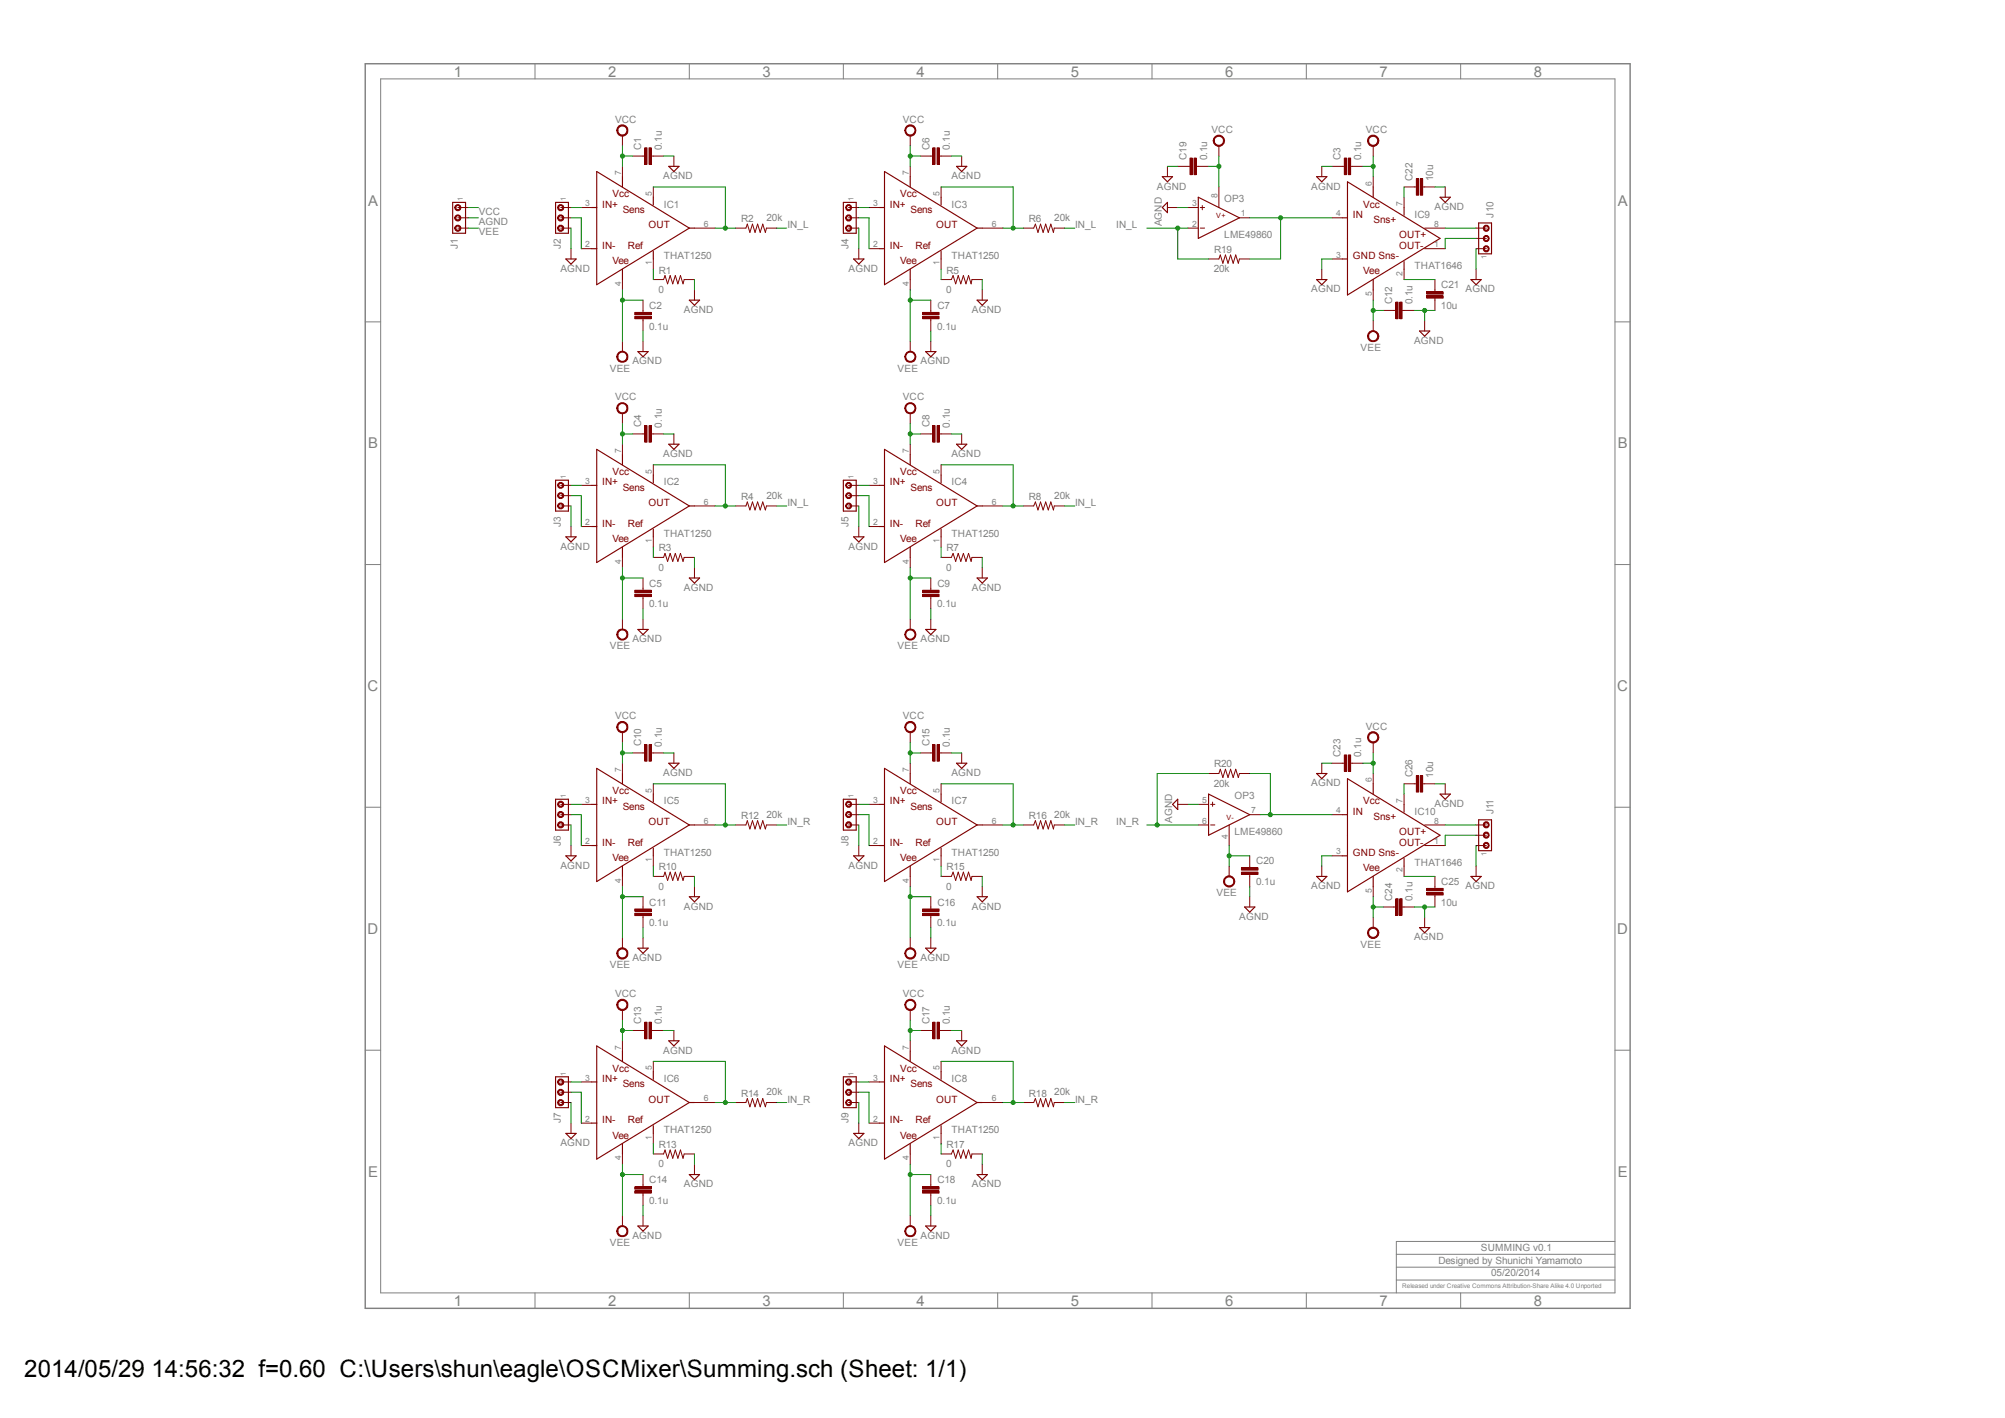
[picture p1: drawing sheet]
<svg xmlns="http://www.w3.org/2000/svg" width="297mm" height="210mm" viewBox="0 0 297 210" stroke-linecap="round" stroke-linejoin="round" font-family="sans-serif">
<defs><g id="words">
<g font-size="3.6">
<text x="3.6" y="203.9">2014/05/29</text>
<text x="22.4" y="203.9">14:56:32 f=0.60 C:\Users\shun\eagle\OSCMixer\Summing.sch (Sheet: 1/1)</text>
</g>
<g font-size="2.2" fill="#808080">
<text x="67.2" y="11.3">1</text>
<text x="90.1" y="11.3">2</text>
<text x="112.9" y="11.3">3</text>
<text x="135.8" y="11.3">4</text>
<text x="158.6" y="11.3">5</text>
<text x="181.5" y="11.3">6</text>
<text x="204.3" y="11.3">7</text>
<text x="227.2" y="11.3">8</text>
<text x="54.5" y="30.4">A</text>
<text x="239.6" y="30.4">A</text>
<text x="54.5" y="66.4">B</text>
<text x="239.6" y="66.4">B</text>
<text x="54.4" y="102.4">C</text>
<text x="239.6" y="102.4">C</text>
<text x="54.4" y="138.3">D</text>
<text x="239.6" y="138.3">D</text>
<text x="54.5" y="174.2">E</text>
<text x="239.6" y="174.2">E</text>
<text x="67.2" y="193.4">1</text>
<text x="90.1" y="193.4">2</text>
<text x="112.9" y="193.4">3</text>
<text x="135.8" y="193.4">4</text>
<text x="158.6" y="193.4">5</text>
<text x="181.5" y="193.4">6</text>
<text x="204.3" y="193.4">7</text>
<text x="227.2" y="193.4">8</text>
</g>
<g font-size="1.5" fill="#808080">
<text x="91.1" y="18.2">VCC</text>
<text x="95" y="22.2" transform="rotate(-90 95 22.2)">C1</text>
<text x="98" y="22.2" transform="rotate(-90 98 22.2)">0.1u</text>
<text x="133.7" y="18.2">VCC</text>
<text x="137.7" y="22.2" transform="rotate(-90 137.7 22.2)">C6</text>
<text x="140.7" y="22.2" transform="rotate(-90 140.7 22.2)">0.1u</text>
<text x="175.8" y="23.7" transform="rotate(-90 175.8 23.7)">C19</text>
<text x="178.8" y="23.7" transform="rotate(-90 178.8 23.7)">0.1u</text>
<text x="179.5" y="19.7">VCC</text>
<text x="198.6" y="23.7" transform="rotate(-90 198.6 23.7)">C3</text>
<text x="201.6" y="23.7" transform="rotate(-90 201.6 23.7)">0.1u</text>
<text x="202.3" y="19.7">VCC</text>
<text x="98.3" y="26.5">AGND</text>
<text x="140.9" y="26.5">AGND</text>
<text x="171.4" y="28.1">AGND</text>
<text x="181.4" y="30">OP3</text>
<text x="194.2" y="28.1">AGND</text>
<text x="209.3" y="26.8" transform="rotate(-90 209.3 26.8)">C22</text>
<text x="212.3" y="26.8" transform="rotate(-90 212.3 26.8)">10u</text>
<text x="70.9" y="31.8">VCC</text>
<text x="70.9" y="34.8">VEE</text>
<text x="70.9" y="33.3">AGND</text>
<text x="98.3" y="30.7">IC1</text>
<text x="109.8" y="32.9">R2</text>
<text x="113.5" y="32.7">20k</text>
<text x="116.6" y="33.8">IN_L</text>
<text x="141" y="30.7">IC3</text>
<text x="152.4" y="32.9">R6</text>
<text x="156.2" y="32.7">20k</text>
<text x="159.3" y="33.8">IN_L</text>
<text x="165.4" y="33.8">IN_L</text>
<text x="172.1" y="33.5" transform="rotate(-90 172.1 33.5)">AGND</text>
<text x="181.4" y="35.3">LME49860</text>
<text x="209.5" y="32.3">IC9</text>
<text x="212.5" y="31.1">AGND</text>
<text x="221.2" y="32.2" transform="rotate(-90 221.2 32.2)">J10</text>
<text x="67.8" y="36.9" transform="rotate(-90 67.8 36.9)">J1</text>
<text x="83" y="40.3">AGND</text>
<text x="83.1" y="36.9" transform="rotate(-90 83.1 36.9)">J2</text>
<text x="97.6" y="40.5">R1</text>
<text x="98.3" y="38.4">THAT1250</text>
<text x="125.7" y="36.9" transform="rotate(-90 125.7 36.9)">J4</text>
<text x="125.7" y="40.3">AGND</text>
<text x="140.2" y="40.5">R5</text>
<text x="141" y="38.4">THAT1250</text>
<text x="179.8" y="40.3">20k</text>
<text x="179.8" y="37.5">R19</text>
<text x="209.5" y="39.9">THAT1646</text>
<text x="96.2" y="45.8">C2</text>
<text x="97.5" y="43.4">0</text>
<text x="101.3" y="46.4">AGND</text>
<text x="138.9" y="45.8">C7</text>
<text x="140.2" y="43.4">0</text>
<text x="144" y="46.4">AGND</text>
<text x="194.2" y="43.3">AGND</text>
<text x="206.2" y="45" transform="rotate(-90 206.2 45)">C12</text>
<text x="209.3" y="45.1" transform="rotate(-90 209.3 45.1)">0.1u</text>
<text x="213.4" y="45.8">10u</text>
<text x="213.5" y="42.7">C21</text>
<text x="217.1" y="43.3">AGND</text>
<text x="93.7" y="54">AGND</text>
<text x="96.1" y="48.8">0.1u</text>
<text x="136.4" y="54">AGND</text>
<text x="138.8" y="48.8">0.1u</text>
<text x="201.5" y="52">VEE</text>
<text x="209.5" y="50.9">AGND</text>
<text x="90.3" y="55">VEE</text>
<text x="91.1" y="59.3">VCC</text>
<text x="133" y="55">VEE</text>
<text x="133.7" y="59.3">VCC</text>
<text x="95" y="63.3" transform="rotate(-90 95 63.3)">C4</text>
<text x="98" y="63.3" transform="rotate(-90 98 63.3)">0.1u</text>
<text x="137.7" y="63.3" transform="rotate(-90 137.7 63.3)">C8</text>
<text x="140.7" y="63.3" transform="rotate(-90 140.7 63.3)">0.1u</text>
<text x="98.3" y="67.7">AGND</text>
<text x="98.3" y="71.9">IC2</text>
<text x="140.9" y="67.7">AGND</text>
<text x="141" y="71.9">IC4</text>
<text x="109.8" y="74">R4</text>
<text x="113.5" y="73.9">20k</text>
<text x="116.6" y="74.9">IN_L</text>
<text x="152.4" y="74">R8</text>
<text x="156.2" y="73.9">20k</text>
<text x="159.3" y="74.9">IN_L</text>
<text x="83" y="81.4">AGND</text>
<text x="83.1" y="78" transform="rotate(-90 83.1 78)">J3</text>
<text x="97.6" y="81.7">R3</text>
<text x="98.3" y="79.5">THAT1250</text>
<text x="125.7" y="78" transform="rotate(-90 125.7 78)">J5</text>
<text x="125.7" y="81.4">AGND</text>
<text x="140.2" y="81.7">R7</text>
<text x="141" y="79.5">THAT1250</text>
<text x="96.1" y="89.9">0.1u</text>
<text x="96.2" y="86.9">C5</text>
<text x="97.5" y="84.5">0</text>
<text x="101.3" y="87.5">AGND</text>
<text x="138.8" y="89.9">0.1u</text>
<text x="138.9" y="86.9">C9</text>
<text x="140.2" y="84.5">0</text>
<text x="144" y="87.5">AGND</text>
<text x="93.7" y="95.1">AGND</text>
<text x="136.4" y="95.1">AGND</text>
<text x="90.3" y="96.2">VEE</text>
<text x="133" y="96.2">VEE</text>
<text x="91.1" y="106.6">VCC</text>
<text x="133.7" y="106.6">VCC</text>
<text x="95" y="110.5" transform="rotate(-90 95 110.5)">C10</text>
<text x="98" y="110.6" transform="rotate(-90 98 110.6)">0.1u</text>
<text x="137.7" y="110.5" transform="rotate(-90 137.7 110.5)">C15</text>
<text x="140.7" y="110.6" transform="rotate(-90 140.7 110.6)">0.1u</text>
<text x="179.8" y="113.6">R20</text>
<text x="198.6" y="112.1" transform="rotate(-90 198.6 112.1)">C23</text>
<text x="201.6" y="112.1" transform="rotate(-90 201.6 112.1)">0.1u</text>
<text x="202.3" y="108.1">VCC</text>
<text x="98.3" y="114.9">AGND</text>
<text x="98.3" y="119.1">IC5</text>
<text x="140.9" y="114.9">AGND</text>
<text x="141" y="119.1">IC7</text>
<text x="179.8" y="116.5">20k</text>
<text x="182.9" y="118.4">OP3</text>
<text x="194.2" y="116.5">AGND</text>
<text x="209.3" y="115.1" transform="rotate(-90 209.3 115.1)">C26</text>
<text x="212.3" y="115.1" transform="rotate(-90 212.3 115.1)">10u</text>
<text x="212.5" y="119.5">AGND</text>
<text x="83.1" y="125.3" transform="rotate(-90 83.1 125.3)">J6</text>
<text x="109.8" y="121.2">R12</text>
<text x="113.5" y="121.1">20k</text>
<text x="116.6" y="122.2">IN_R</text>
<text x="125.7" y="125.3" transform="rotate(-90 125.7 125.3)">J8</text>
<text x="152.4" y="121.2">R16</text>
<text x="156.2" y="121.1">20k</text>
<text x="159.3" y="122.2">IN_R</text>
<text x="165.4" y="122.2">IN_R</text>
<text x="173.6" y="121.9" transform="rotate(-90 173.6 121.9)">AGND</text>
<text x="182.9" y="123.7">LME49860</text>
<text x="209.5" y="120.6">IC10</text>
<text x="221.2" y="120.6" transform="rotate(-90 221.2 120.6)">J11</text>
<text x="83" y="128.7">AGND</text>
<text x="97.5" y="131.7">0</text>
<text x="97.6" y="128.9">R10</text>
<text x="98.3" y="126.7">THAT1250</text>
<text x="125.7" y="128.7">AGND</text>
<text x="140.2" y="131.7">0</text>
<text x="140.2" y="128.9">R15</text>
<text x="141" y="126.7">THAT1250</text>
<text x="186.1" y="131.1">0.1u</text>
<text x="186.1" y="128">C20</text>
<text x="194.2" y="131.7">AGND</text>
<text x="209.5" y="128.3">THAT1646</text>
<text x="213.5" y="131.1">C25</text>
<text x="217.1" y="131.7">AGND</text>
<text x="96.1" y="137.2">0.1u</text>
<text x="96.2" y="134.1">C11</text>
<text x="101.3" y="134.7">AGND</text>
<text x="138.8" y="137.2">0.1u</text>
<text x="138.9" y="134.1">C16</text>
<text x="144" y="134.7">AGND</text>
<text x="180.2" y="132.8">VEE</text>
<text x="183.6" y="136.2">AGND</text>
<text x="206.2" y="133.4" transform="rotate(-90 206.2 133.4)">C24</text>
<text x="209.3" y="133.4" transform="rotate(-90 209.3 133.4)">0.1u</text>
<text x="213.4" y="134.1">10u</text>
<text x="90.3" y="143.4">VEE</text>
<text x="93.7" y="142.3">AGND</text>
<text x="133" y="143.4">VEE</text>
<text x="136.4" y="142.3">AGND</text>
<text x="201.5" y="140.3">VEE</text>
<text x="209.5" y="139.3">AGND</text>
<text x="91.1" y="147.7">VCC</text>
<text x="133.7" y="147.7">VCC</text>
<text x="95" y="151.7" transform="rotate(-90 95 151.7)">C13</text>
<text x="98" y="151.7" transform="rotate(-90 98 151.7)">0.1u</text>
<text x="137.7" y="151.7" transform="rotate(-90 137.7 151.7)">C17</text>
<text x="140.7" y="151.7" transform="rotate(-90 140.7 151.7)">0.1u</text>
<text x="98.3" y="156">AGND</text>
<text x="98.3" y="160.2">IC6</text>
<text x="140.9" y="156">AGND</text>
<text x="141" y="160.2">IC8</text>
<text x="83.1" y="166.4" transform="rotate(-90 83.1 166.4)">J7</text>
<text x="98.3" y="167.9">THAT1250</text>
<text x="109.8" y="162.4">R14</text>
<text x="113.5" y="162.2">20k</text>
<text x="116.6" y="163.3">IN_R</text>
<text x="125.7" y="166.4" transform="rotate(-90 125.7 166.4)">J9</text>
<text x="141" y="167.9">THAT1250</text>
<text x="152.4" y="162.4">R18</text>
<text x="156.2" y="162.2">20k</text>
<text x="159.3" y="163.3">IN_R</text>
<text x="83" y="169.8">AGND</text>
<text x="97.5" y="172.9">0</text>
<text x="97.6" y="170">R13</text>
<text x="125.7" y="169.8">AGND</text>
<text x="140.2" y="172.9">0</text>
<text x="140.2" y="170">R17</text>
<text x="96.1" y="178.3">0.1u</text>
<text x="96.2" y="175.3">C14</text>
<text x="101.3" y="175.9">AGND</text>
<text x="138.8" y="178.3">0.1u</text>
<text x="138.9" y="175.3">C18</text>
<text x="144" y="175.9">AGND</text>
<text x="90.3" y="184.5">VEE</text>
<text x="93.7" y="183.5">AGND</text>
<text x="133" y="184.5">VEE</text>
<text x="136.4" y="183.5">AGND</text>
<text x="219.4" y="185.2">SUMMING v0.1</text>
<text x="213.1" y="187.2">Designed by Shunichi Yamamoto</text>
<text x="220.9" y="189">05/20/2014</text>
</g>
<g font-size="1.5" fill="#800000">
<text x="90.7" y="29.2">Vcc</text>
<text x="133.3" y="29.2">Vcc</text>
<text x="89.2" y="30.7">IN+</text>
<text x="92.2" y="31.5">Sens</text>
<text x="96.1" y="33.8">OUT</text>
<text x="131.8" y="30.7">IN+</text>
<text x="134.9" y="31.5">Sens</text>
<text x="138.7" y="33.8">OUT</text>
<text x="200.4" y="32.3">IN</text>
<text x="201.9" y="30.7">Vcc</text>
<text x="203.5" y="33">Sns+</text>
<text x="207.3" y="35.3">OUT+</text>
<text x="89.2" y="36.8">IN-</text>
<text x="90.7" y="39.1">Vee</text>
<text x="93" y="36.8">Ref</text>
<text x="131.8" y="36.8">IN-</text>
<text x="133.3" y="39.1">Vee</text>
<text x="135.6" y="36.8">Ref</text>
<text x="200.4" y="38.4">GND Sns-</text>
<text x="201.9" y="40.6">Vee</text>
<text x="207.3" y="36.8">OUT-</text>
<text x="89.2" y="71.9">IN+</text>
<text x="90.7" y="70.4">Vcc</text>
<text x="131.8" y="71.9">IN+</text>
<text x="133.3" y="70.4">Vcc</text>
<text x="89.2" y="78">IN-</text>
<text x="92.2" y="72.6">Sens</text>
<text x="93" y="78">Ref</text>
<text x="96.1" y="74.9">OUT</text>
<text x="131.8" y="78">IN-</text>
<text x="134.9" y="72.6">Sens</text>
<text x="135.6" y="78">Ref</text>
<text x="138.7" y="74.9">OUT</text>
<text x="90.7" y="80.3">Vee</text>
<text x="133.3" y="80.3">Vee</text>
<text x="89.2" y="119.1">IN+</text>
<text x="90.7" y="117.6">Vcc</text>
<text x="92.2" y="119.9">Sens</text>
<text x="131.8" y="119.1">IN+</text>
<text x="133.3" y="117.6">Vcc</text>
<text x="134.9" y="119.9">Sens</text>
<text x="201.9" y="119.1">Vcc</text>
<text x="89.2" y="125.2">IN-</text>
<text x="93" y="125.2">Ref</text>
<text x="96.1" y="122.2">OUT</text>
<text x="131.8" y="125.2">IN-</text>
<text x="135.6" y="125.2">Ref</text>
<text x="138.7" y="122.2">OUT</text>
<text x="200.4" y="120.6">IN</text>
<text x="203.5" y="121.4">Sns+</text>
<text x="207.3" y="125.2">OUT-</text>
<text x="207.3" y="123.7">OUT+</text>
<text x="90.7" y="127.5">Vee</text>
<text x="133.3" y="127.5">Vee</text>
<text x="200.4" y="126.7">GND Sns-</text>
<text x="201.9" y="129">Vee</text>
<text x="89.2" y="160.2">IN+</text>
<text x="90.7" y="158.7">Vcc</text>
<text x="92.2" y="161">Sens</text>
<text x="131.8" y="160.2">IN+</text>
<text x="133.3" y="158.7">Vcc</text>
<text x="134.9" y="161">Sens</text>
<text x="89.2" y="166.3">IN-</text>
<text x="93" y="166.3">Ref</text>
<text x="96.1" y="163.3">OUT</text>
<text x="131.8" y="166.3">IN-</text>
<text x="135.6" y="166.3">Ref</text>
<text x="138.7" y="163.3">OUT</text>
<text x="90.7" y="168.6">Vee</text>
<text x="133.3" y="168.6">Vee</text>
</g>
<g font-size="1.3" fill="#808080">
<text x="92" y="26" transform="rotate(-90 92 26)">7</text>
<text x="96.6" y="29" transform="rotate(-90 96.6 29)">5</text>
<text x="134.6" y="26" transform="rotate(-90 134.6 26)">7</text>
<text x="139.2" y="29" transform="rotate(-90 139.2 29)">5</text>
<text x="180.3" y="29.3" transform="rotate(-90 180.3 29.3)">8</text>
<text x="203.2" y="27.5" transform="rotate(-90 203.2 27.5)">6</text>
<text x="86.7" y="30.5">3</text>
<text x="104.3" y="33.6">6</text>
<text x="129.3" y="30.5">3</text>
<text x="146.9" y="33.6">6</text>
<text x="176.6" y="30.5">3</text>
<text x="176.6" y="33.6">2</text>
<text x="183.8" y="32">1</text>
<text x="197.9" y="32">4</text>
<text x="207.8" y="30.5" transform="rotate(-90 207.8 30.5)">7</text>
<text x="212.4" y="33.6">8</text>
<text x="86.7" y="36.6">2</text>
<text x="96.6" y="39.3" transform="rotate(-90 96.6 39.3)">1</text>
<text x="129.3" y="36.6">2</text>
<text x="139.2" y="39.3" transform="rotate(-90 139.2 39.3)">1</text>
<text x="197.9" y="38.1">3</text>
<text x="207.8" y="40.8" transform="rotate(-90 207.8 40.8)">2</text>
<text x="212.4" y="36.6">1</text>
<text x="92" y="42.3" transform="rotate(-90 92 42.3)">4</text>
<text x="134.6" y="42.3" transform="rotate(-90 134.6 42.3)">4</text>
<text x="203.2" y="43.9" transform="rotate(-90 203.2 43.9)">5</text>
<text x="86.7" y="71.7">3</text>
<text x="92" y="67.1" transform="rotate(-90 92 67.1)">7</text>
<text x="96.6" y="70.1" transform="rotate(-90 96.6 70.1)">5</text>
<text x="129.3" y="71.7">3</text>
<text x="134.6" y="67.1" transform="rotate(-90 134.6 67.1)">7</text>
<text x="139.2" y="70.1" transform="rotate(-90 139.2 70.1)">5</text>
<text x="86.7" y="77.8">2</text>
<text x="104.3" y="74.7">6</text>
<text x="129.3" y="77.8">2</text>
<text x="146.9" y="74.7">6</text>
<text x="92" y="83.5" transform="rotate(-90 92 83.5)">4</text>
<text x="96.6" y="80.4" transform="rotate(-90 96.6 80.4)">1</text>
<text x="134.6" y="83.5" transform="rotate(-90 134.6 83.5)">4</text>
<text x="139.2" y="80.4" transform="rotate(-90 139.2 80.4)">1</text>
<text x="86.7" y="118.9">3</text>
<text x="92" y="114.3" transform="rotate(-90 92 114.3)">7</text>
<text x="96.6" y="117.4" transform="rotate(-90 96.6 117.4)">5</text>
<text x="129.3" y="118.9">3</text>
<text x="134.6" y="114.3" transform="rotate(-90 134.6 114.3)">7</text>
<text x="139.2" y="117.4" transform="rotate(-90 139.2 117.4)">5</text>
<text x="178.1" y="118.9">5</text>
<text x="203.2" y="115.9" transform="rotate(-90 203.2 115.9)">6</text>
<text x="207.8" y="118.9" transform="rotate(-90 207.8 118.9)">7</text>
<text x="86.7" y="125">2</text>
<text x="104.3" y="122">6</text>
<text x="129.3" y="125">2</text>
<text x="146.9" y="122">6</text>
<text x="178.1" y="122">6</text>
<text x="181.9" y="124.3" transform="rotate(-90 181.9 124.3)">4</text>
<text x="185.3" y="120.4">7</text>
<text x="197.9" y="120.4">4</text>
<text x="212.4" y="122">8</text>
<text x="212.4" y="125">1</text>
<text x="92" y="130.7" transform="rotate(-90 92 130.7)">4</text>
<text x="96.6" y="127.7" transform="rotate(-90 96.6 127.7)">1</text>
<text x="134.6" y="130.7" transform="rotate(-90 134.6 130.7)">4</text>
<text x="139.2" y="127.7" transform="rotate(-90 139.2 127.7)">1</text>
<text x="197.9" y="126.5">3</text>
<text x="207.8" y="129.2" transform="rotate(-90 207.8 129.2)">2</text>
<text x="203.2" y="132.2" transform="rotate(-90 203.2 132.2)">5</text>
<text x="92" y="155.4" transform="rotate(-90 92 155.4)">7</text>
<text x="134.6" y="155.4" transform="rotate(-90 134.6 155.4)">7</text>
<text x="86.7" y="160">3</text>
<text x="96.6" y="158.5" transform="rotate(-90 96.6 158.5)">5</text>
<text x="129.3" y="160">3</text>
<text x="139.2" y="158.5" transform="rotate(-90 139.2 158.5)">5</text>
<text x="86.7" y="166.1">2</text>
<text x="104.3" y="163.1">6</text>
<text x="129.3" y="166.1">2</text>
<text x="146.9" y="163.1">6</text>
<text x="92" y="171.8" transform="rotate(-90 92 171.8)">4</text>
<text x="96.6" y="168.8" transform="rotate(-90 96.6 168.8)">1</text>
<text x="134.6" y="171.8" transform="rotate(-90 134.6 171.8)">4</text>
<text x="139.2" y="168.8" transform="rotate(-90 139.2 168.8)">1</text>
</g>
<g font-size="1.1" fill="#808080">
<text x="68.6" y="29.8" transform="rotate(-90 68.6 29.8)">1</text>
<text x="83.8" y="29.8" transform="rotate(-90 83.8 29.8)">1</text>
<text x="126.4" y="29.8" transform="rotate(-90 126.4 29.8)">1</text>
<text x="220.2" y="38.4" transform="rotate(-90 220.2 38.4)">1</text>
<text x="83.8" y="71" transform="rotate(-90 83.8 71)">1</text>
<text x="126.4" y="71" transform="rotate(-90 126.4 71)">1</text>
<text x="83.8" y="118.2" transform="rotate(-90 83.8 118.2)">1</text>
<text x="126.4" y="118.2" transform="rotate(-90 126.4 118.2)">1</text>
<text x="220.2" y="126.7" transform="rotate(-90 220.2 126.7)">1</text>
<text x="83.8" y="159.3" transform="rotate(-90 83.8 159.3)">1</text>
<text x="126.4" y="159.3" transform="rotate(-90 126.4 159.3)">1</text>
</g>
<g font-size="1.1" fill="#800000">
<text x="180.2" y="32.3">V+</text>
<text x="181.7" y="121.4">V-</text>
</g>
<text font-size=".9" fill="#808080" x="207.7" y="190.8">Released under Creative Commons Attribution-Share Alike 4.0 Unported</text>
</g></defs>
<path d="M54.1 9.4h187.4v184.4h-187.4z" fill="none" stroke="#808080" stroke-width=".21"/>
<g fill="none" stroke="#808080" stroke-width=".15">
<path d="M56.4 11.7h182.8v179.8h-182.8zM79.2 9.4v2.3M102.1 9.4v2.3M124.9 9.4v2.3M147.8 9.4v2.3M170.6 9.4v2.3M193.5 9.4v2.3M216.4 9.4v2.3M54.1 47.7h2.3M239.2 47.7h2.3M54.1 83.6h2.3M239.2 83.6h2.3"/>
<path d="M54.1 119.5h2.3M239.2 119.5h2.3M54.1 155.5h2.3M239.2 155.5h2.3M79.2 191.5v2.3M102.1 191.5v2.3M124.9 191.5v2.3M147.8 191.5v2.3M170.6 191.5v2.3M193.5 191.5v2.3M206.8 189.6h32.4M206.8 187.7h32.4"/>
<path d="M206.8 185.8h32.4M216.4 191.5v2.3M239.2 183.9h-32.4v7.6"/>
</g>
<path d="M82.3 30h1.9v4.5h-1.9z" fill="none" stroke="#800000" stroke-width=".17"/>
<path d="M82.7 30.5l.2-.2h.3l.2 .2 .1 .2-.1 .3-.2 .2h-.3l-.2-.2-.1-.3h.2l.2-.3 .3 .2v.3l-.3 .1-.2-.1v-.2h-.2z" fill-rule="evenodd" fill="#800000"/>
<path d="M82.7 30.5l.2-.2h.3l.2 .2 .1 .2-.1 .3-.2 .2h-.3l-.2-.2-.1-.3h.2l.2-.3 .3 .2v.3l-.3 .1-.2-.1v-.2h-.2z" fill="none" stroke="#800000" stroke-width=".15"/>
<path d="M82.7 32l.2-.2h.3l.2 .2 .1 .3-.1 .3-.2 .1h-.3l-.2-.1-.1-.3h.2l.2-.3 .3 .1v.4l-.3 .1-.2-.1v-.2h-.2z" fill-rule="evenodd" fill="#800000"/>
<path d="M82.7 32l.2-.2h.3l.2 .2 .1 .3-.1 .3-.2 .1h-.3l-.2-.1-.1-.3h.2l.2-.3 .3 .1v.4l-.3 .1-.2-.1v-.2h-.2z" fill="none" stroke="#800000" stroke-width=".15"/>
<path d="M82.7 33.5l.2-.1h.3l.2 .1 .1 .3-.1 .3-.2 .1h-.3l-.2-.1-.1-.3h.2l.2-.3 .3 .1v.4l-.3 .1-.2-.1v-.2h-.2z" fill-rule="evenodd" fill="#800000"/>
<g fill="none" stroke="#800000" stroke-width=".15">
<path d="M82.7 33.5l.2-.1h.3l.2 .1 .1 .3-.1 .3-.2 .1h-.3l-.2-.1-.1-.3h.2l.2-.3 .3 .1v.4l-.3 .1-.2-.1v-.2h-.2zM83.1 30.7h1.5M83.1 33.8h1.5M83.1 32.3h1.5M86.1 30.7h1.5M86.1 36.8h1.5M92.2 24.6v1.6M93.7 23.1h1.8M95.5 21.9h.3v2.4h-.3zM96.1 21.9h.4v2.4h-.4zM96.4 23.1h1.9M96.8 27.7v1.5"/>
<path d="M96.8 38.4v1.5M102.9 33.8h3M92.2 41.4v1.5M94 46.9h2.5v.3h-2.5zM94 46.3h2.5v.3h-2.5zM95.2 44.4v1.9M95.2 47.2v1.8M96.8 41.4h1.5l.2-.6 .4 1.2 .4-1.2 .4 1.2 .3-1.2 .4 1.2 .4-1.2 .4 1.2 .1-.6h1.6"/>
</g>
<path d="M87.6 30.7h.8M87.6 36.8h.8M88.4 25.4l13.7 8.4-13.7 8.4zM92.2 26.2v1.5M92.2 39.9v1.5M96.8 29.2v1.2M96.8 37.2v1.2M102.1 33.8h.8" fill="none" stroke="#800000" stroke-width=".17"/>
<path d="M95.7 21.9v2.4M96.3 21.9v2.4M94 47h2.5M94 46.4h2.5" fill="none" stroke="#800000" stroke-width=".34"/>
<path d="M91.7 18.7a.85 .85 0 0 1 1.3 .2 .85 .85 0 0 1-.6 1.2 .85 .85 0 0 1-1-.8h.1a.68 .68 0 0 1 1-.6 .68 .68 0 0 1 .2 1.2 .68 .68 0 0 1-1.1-.3l-.1-.3h-.1z" fill-rule="evenodd" fill="#800000"/>
<path d="M91.7 18.7a.85 .85 0 0 1 1.3 .2 .85 .85 0 0 1-.6 1.2 .85 .85 0 0 1-1-.8h.1a.68 .68 0 0 1 1-.6 .68 .68 0 0 1 .2 1.2 .68 .68 0 0 1-1.1-.3l-.1-.3h-.1zM92.2 20.1v1.5" fill="none" stroke="#800000" stroke-width=".15"/>
<path d="M91.7 52.2a.85 .85 0 0 1 1.3 .3 .85 .85 0 0 1-.6 1.2 .85 .85 0 0 1-1-.9h.1a.68 .68 0 0 1 1-.5 .68 .68 0 0 1 .2 1.1 .68 .68 0 0 1-1.1-.3l-.1-.3h-.1z" fill-rule="evenodd" fill="#800000"/>
<path d="M84.6 36.8v1.6M99.8 23.1v1.5M91.7 52.2a.85 .85 0 0 1 1.3 .3 .85 .85 0 0 1-.6 1.2 .85 .85 0 0 1-1-.9h.1a.68 .68 0 0 1 1-.5 .68 .68 0 0 1 .2 1.1 .68 .68 0 0 1-1.1-.3l-.1-.3h-.1zM92.2 50.5v1.6M95.2 50.5v1.6M102.9 42.9v1.5" fill="none" stroke="#800000" stroke-width=".15"/>
<path d="M67.1 30h1.9v4.5h-1.9zM83.8 38.4h1.5l-.7 .7zM99.1 24.6h1.5l-.8 .8zM94.5 52.1h1.5l-.8 .7zM102.1 44.4h1.5l-.7 .8z" fill="none" stroke="#800000" stroke-width=".17"/>
<path d="M67.4 30.5l.3-.2h.2l.3 .2 .1 .2-.1 .3-.3 .2h-.2l-.3-.2v-.3h.1l.2-.3 .4 .2v.1v.2l-.4 .1-.1-.1-.1-.2h-.1z" fill-rule="evenodd" fill="#800000"/>
<path d="M67.4 30.5l.3-.2h.2l.3 .2 .1 .2-.1 .3-.3 .2h-.2l-.3-.2v-.3h.1l.2-.3 .4 .2v.1v.2l-.4 .1-.1-.1-.1-.2h-.1z" fill="none" stroke="#800000" stroke-width=".15"/>
<path d="M67.4 32l.3-.2h.2l.3 .2 .1 .3-.1 .3-.3 .1h-.2l-.3-.1v-.3h.1l.2-.3 .4 .1v.2v.2l-.4 .1-.1-.1-.1-.2h-.1z" fill-rule="evenodd" fill="#800000"/>
<path d="M67.4 32l.3-.2h.2l.3 .2 .1 .3-.1 .3-.3 .1h-.2l-.3-.1v-.3h.1l.2-.3 .4 .1v.2v.2l-.4 .1-.1-.1-.1-.2h-.1z" fill="none" stroke="#800000" stroke-width=".15"/>
<path d="M67.4 33.5l.3-.1h.2l.3 .1 .1 .3-.1 .3-.3 .1h-.2l-.3-.1v-.3h.1l.2-.3 .4 .1v.2v.2l-.4 .1-.1-.1-.1-.2h-.1z" fill-rule="evenodd" fill="#800000"/>
<path d="M67.4 33.5l.3-.1h.2l.3 .1 .1 .3-.1 .3-.3 .1h-.2l-.3-.1v-.3h.1l.2-.3 .4 .1v.2v.2l-.4 .1-.1-.1-.1-.2h-.1zM67.8 30.7h1.5M67.8 32.3h1.5M67.8 33.8h1.5M109 33.8h1.5l.2-.6 .4 1.2 .4-1.2 .3 1.2 .4-1.2 .4 1.2 .4-1.2 .4 1.2 .1-.6h1.6" fill="none" stroke="#800000" stroke-width=".15"/>
<path d="M82.3 71.1h1.9v4.6h-1.9z" fill="none" stroke="#800000" stroke-width=".17"/>
<path d="M82.7 71.6l.2-.1h.3l.2 .1 .1 .3-.1 .2-.2 .2h-.3l-.2-.2-.1-.2h.2l.2-.3 .3 .1v.4l-.3 .1-.2-.3h-.2z" fill-rule="evenodd" fill="#800000"/>
<path d="M82.7 71.6l.2-.1h.3l.2 .1 .1 .3-.1 .2-.2 .2h-.3l-.2-.2-.1-.2h.2l.2-.3 .3 .1v.4l-.3 .1-.2-.3h-.2z" fill="none" stroke="#800000" stroke-width=".15"/>
<path d="M82.7 73.2l.2-.2h.3l.2 .2 .1 .2-.1 .3-.2 .1h-.3l-.2-.1-.1-.3h.2l.2-.3 .3 .1v.4l-.3 .1-.2-.3h-.2z" fill-rule="evenodd" fill="#800000"/>
<path d="M82.7 73.2l.2-.2h.3l.2 .2 .1 .2-.1 .3-.2 .1h-.3l-.2-.1-.1-.3h.2l.2-.3 .3 .1v.4l-.3 .1-.2-.3h-.2z" fill="none" stroke="#800000" stroke-width=".15"/>
<path d="M82.7 74.7l.2-.2h.3l.2 .2 .1 .2-.1 .3-.2 .2h-.3l-.2-.2-.1-.3h.2l.2-.3 .3 .2v.3l-.3 .1-.2-.3h-.2z" fill-rule="evenodd" fill="#800000"/>
<g fill="none" stroke="#800000" stroke-width=".15">
<path d="M82.7 74.7l.2-.2h.3l.2 .2 .1 .2-.1 .3-.2 .2h-.3l-.2-.2-.1-.3h.2l.2-.3 .3 .2v.3l-.3 .1-.2-.3h-.2zM83.1 71.9h1.5M83.1 74.9h1.5M83.1 73.4h1.5M86.1 71.9h1.5M86.1 78h1.5M92.2 65.8v1.5M93.7 64.3h1.8M95.5 63h.3v2.5h-.3zM96.1 63h.4v2.5h-.4zM96.4 64.3h1.9M96.8 68.8v1.6"/>
<path d="M96.8 79.5v1.5M102.9 74.9h3M92.2 82.5v1.6M94 88h2.5v.3h-2.5zM94 87.4h2.5v.4h-2.5zM95.2 85.6v1.8M95.2 88.3v1.9M96.8 82.5h1.5l.2-.5 .4 1.1 .4-1.1 .4 1.1 .3-1.1 .4 1.1 .4-1.1 .4 1.1 .1-.6h1.6"/>
</g>
<path d="M87.6 71.9h.8M87.6 78h.8M88.4 66.5l13.7 8.4-13.7 8.4zM92.2 67.3v1.5M96.8 70.4v1.1M96.8 78.4v1.1M102.1 74.9h.8M92.2 81v1.5" fill="none" stroke="#800000" stroke-width=".17"/>
<path d="M95.7 63v2.5M96.3 63v2.5M94 88.2h2.5M94 87.6h2.5" fill="none" stroke="#800000" stroke-width=".34"/>
<path d="M91.7 59.8a.85 .85 0 0 1 1.3 .3 .85 .85 0 0 1-.6 1.2 .85 .85 0 0 1-1-.8h.1a.68 .68 0 0 1 1-.6 .68 .68 0 0 1 .2 1.1 .68 .68 0 0 1-1.1-.3l-.1-.2h-.1v-.4z" fill-rule="evenodd" fill="#800000"/>
<path d="M91.7 59.8a.85 .85 0 0 1 1.3 .3 .85 .85 0 0 1-.6 1.2 .85 .85 0 0 1-1-.8h.1a.68 .68 0 0 1 1-.6 .68 .68 0 0 1 .2 1.1 .68 .68 0 0 1-1.1-.3l-.1-.2h-.1v-.4zM92.2 61.2v1.5" fill="none" stroke="#800000" stroke-width=".15"/>
<path d="M91.7 93.3a.85 .85 0 0 1 1.3 .3 .85 .85 0 0 1-.6 1.2 .85 .85 0 0 1-1-.8h.1a.68 .68 0 0 1 1-.6 .68 .68 0 0 1 .2 1.1 .68 .68 0 0 1-1.1-.2l-.1-.3h-.1v-.4z" fill-rule="evenodd" fill="#800000"/>
<path d="M84.6 78v1.5M99.8 64.3v1.5M109 74.9h1.5l.2-.6 .4 1.2 .4-1.2 .3 1.2 .4-1.2 .4 1.2 .4-1.2 .4 1.2 .1-.6h1.6M91.7 93.3a.85 .85 0 0 1 1.3 .3 .85 .85 0 0 1-.6 1.2 .85 .85 0 0 1-1-.8h.1a.68 .68 0 0 1 1-.6 .68 .68 0 0 1 .2 1.1 .68 .68 0 0 1-1.1-.2l-.1-.3h-.1v-.4zM92.2 91.7v1.5M95.2 91.7v1.5M102.9 84.1v1.5" fill="none" stroke="#800000" stroke-width=".15"/>
<path d="M124.9 30h1.9v4.5h-1.9zM83.8 79.5h1.5l-.7 .8zM99.1 65.8h1.5l-.8 .7zM94.5 93.2h1.5l-.8 .8zM102.1 85.6h1.5l-.7 .8z" fill="none" stroke="#800000" stroke-width=".17"/>
<path d="M125.3 30.5l.3-.2h.3l.2 .2 .1 .2-.1 .3-.2 .2h-.3l-.3-.2v-.3h.1l.2-.3h.2l.2 .3-.1 .2-.3 .1-.2-.3h-.1z" fill-rule="evenodd" fill="#800000"/>
<path d="M125.3 30.5l.3-.2h.3l.2 .2 .1 .2-.1 .3-.2 .2h-.3l-.3-.2v-.3h.1l.2-.3h.2l.2 .3-.1 .2-.3 .1-.2-.3h-.1z" fill="none" stroke="#800000" stroke-width=".15"/>
<path d="M125.3 32l.3-.2h.3l.2 .2 .1 .3-.1 .3-.2 .1h-.3l-.3-.1v-.3h.1l.2-.3h.2l.2 .3-.1 .2-.3 .1-.2-.3h-.1z" fill-rule="evenodd" fill="#800000"/>
<path d="M125.3 32l.3-.2h.3l.2 .2 .1 .3-.1 .3-.2 .1h-.3l-.3-.1v-.3h.1l.2-.3h.2l.2 .3-.1 .2-.3 .1-.2-.3h-.1z" fill="none" stroke="#800000" stroke-width=".15"/>
<path d="M125.3 33.5l.3-.1h.3l.2 .1 .1 .3-.1 .3-.2 .1h-.3l-.3-.1v-.3h.1l.2-.3h.2l.2 .3-.1 .2-.3 .1-.2-.3h-.1z" fill-rule="evenodd" fill="#800000"/>
<g fill="none" stroke="#800000" stroke-width=".15">
<path d="M125.3 33.5l.3-.1h.3l.2 .1 .1 .3-.1 .3-.2 .1h-.3l-.3-.1v-.3h.1l.2-.3h.2l.2 .3-.1 .2-.3 .1-.2-.3h-.1zM125.7 30.7h1.5M125.7 33.8h1.5M125.7 32.3h1.5M128.7 30.7h1.6M128.7 36.8h1.6M134.8 24.6v1.6M136.4 23.1h1.8M138.2 21.9h.3v2.4h-.3zM138.8 21.9h.3v2.4h-.3zM139.1 23.1h1.8M139.4 27.7v1.5"/>
<path d="M139.4 38.4v1.5M145.5 33.8h3M134.8 41.4v1.5M136.7 46.9h2.4v.3h-2.4zM136.7 46.3h2.4v.3h-2.4zM137.9 44.4v1.9M137.9 47.2v1.8M139.4 41.4h1.5l.3-.6 .4 1.2 .3-1.2 .4 1.2 .4-1.2 .4 1.2 .4-1.2 .3 1.2 .2-.6h1.5"/>
</g>
<path d="M130.3 30.7h.7M130.3 36.8h.7M131 25.4l13.7 8.4-13.7 8.4zM134.8 26.2v1.5M134.8 39.9v1.5M139.4 29.2v1.2M139.4 37.2v1.2M144.7 33.8h.8" fill="none" stroke="#800000" stroke-width=".17"/>
<path d="M138.3 21.9v2.4M139 21.9v2.4M136.7 47h2.4M136.7 46.4h2.4" fill="none" stroke="#800000" stroke-width=".34"/>
<path d="M134.3 18.7a.83 .83 0 0 1 1.3 .2 .83 .83 0 0 1-.6 1.2 .83 .83 0 0 1-1-.8h.2a.68 .68 0 0 1 .9-.7 .68 .68 0 0 1 .3 1.1 .68 .68 0 0 1-1.2-.1v-.3h-.2z" fill-rule="evenodd" fill="#800000"/>
<path d="M134.3 18.7a.83 .83 0 0 1 1.3 .2 .83 .83 0 0 1-.6 1.2 .83 .83 0 0 1-1-.8h.2a.68 .68 0 0 1 .9-.7 .68 .68 0 0 1 .3 1.1 .68 .68 0 0 1-1.2-.1v-.3h-.2zM134.8 20.1v1.5" fill="none" stroke="#800000" stroke-width=".15"/>
<path d="M134.3 52.2a.83 .83 0 0 1 1.3 .3 .83 .83 0 0 1-.6 1.1 .83 .83 0 0 1-1-.8h.2a.68 .68 0 0 1 .9-.7 .68 .68 0 0 1 .3 1.1 .68 .68 0 0 1-1.2-.1v-.3h-.2z" fill-rule="evenodd" fill="#800000"/>
<path d="M127.2 36.8v1.6M142.5 23.1v1.5M151.6 33.8h1.5l.3-.6 .4 1.2 .3-1.2 .4 1.2 .4-1.2 .4 1.2 .4-1.2 .3 1.2 .2-.6h1.5M134.3 52.2a.83 .83 0 0 1 1.3 .3 .83 .83 0 0 1-.6 1.1 .83 .83 0 0 1-1-.8h.2a.68 .68 0 0 1 .9-.7 .68 .68 0 0 1 .3 1.1 .68 .68 0 0 1-1.2-.1v-.3h-.2zM134.8 50.5v1.6M137.9 50.5v1.6M145.5 42.9v1.5" fill="none" stroke="#800000" stroke-width=".15"/>
<path d="M126.4 38.4h1.6l-.8 .7zM141.7 24.6h1.5l-.7 .8zM137.1 52.1h1.5l-.7 .7zM144.7 44.4h1.6l-.8 .8zM124.9 71.1h1.9v4.6h-1.9z" fill="none" stroke="#800000" stroke-width=".17"/>
<path d="M125.3 71.6l.3-.1h.3l.2 .1 .1 .3-.1 .2-.2 .2h-.3l-.3-.2v-.2h.1l.2-.3h.2l.2 .3-.2 .3h-.2l-.2-.3h-.1z" fill-rule="evenodd" fill="#800000"/>
<path d="M125.3 71.6l.3-.1h.3l.2 .1 .1 .3-.1 .2-.2 .2h-.3l-.3-.2v-.2h.1l.2-.3h.2l.2 .3-.2 .3h-.2l-.2-.3h-.1z" fill="none" stroke="#800000" stroke-width=".15"/>
<path d="M125.3 73.2l.3-.2h.3l.2 .2 .1 .2-.1 .3-.2 .1h-.3l-.3-.1v-.3h.1l.2-.3h.2l.2 .3-.2 .3h-.2l-.2-.3h-.1z" fill-rule="evenodd" fill="#800000"/>
<path d="M125.3 73.2l.3-.2h.3l.2 .2 .1 .2-.1 .3-.2 .1h-.3l-.3-.1v-.3h.1l.2-.3h.2l.2 .3-.2 .3h-.2l-.2-.3h-.1z" fill="none" stroke="#800000" stroke-width=".15"/>
<path d="M125.3 74.7l.3-.2h.3l.2 .2 .1 .2-.1 .3-.2 .2h-.3l-.3-.2v-.3h.1l.2-.3h.2l.2 .3-.2 .3h-.2l-.2-.3h-.1z" fill-rule="evenodd" fill="#800000"/>
<g fill="none" stroke="#800000" stroke-width=".15">
<path d="M125.3 74.7l.3-.2h.3l.2 .2 .1 .2-.1 .3-.2 .2h-.3l-.3-.2v-.3h.1l.2-.3h.2l.2 .3-.2 .3h-.2l-.2-.3h-.1zM125.7 71.9h1.5M125.7 74.9h1.5M125.7 73.4h1.5M128.7 71.9h1.6M128.7 78h1.6M134.8 65.8v1.5M136.4 64.3h1.8M138.2 63h.3v2.5h-.3zM138.8 63h.3v2.5h-.3zM139.1 64.3h1.8M139.4 68.8v1.6"/>
<path d="M139.4 79.5v1.5M145.5 74.9h3M134.8 82.5v1.6M136.7 88h2.4v.3h-2.4zM136.7 87.4h2.4v.4h-2.4zM137.9 85.6v1.8M137.9 88.3v1.9M139.4 82.5h1.5l.3-.5 .4 1.1 .3-1.1 .4 1.1 .4-1.1 .4 1.1 .4-1.1 .3 1.1 .2-.6h1.5"/>
</g>
<path d="M130.3 71.9h.7M130.3 78h.7M131 66.5l13.7 8.4-13.7 8.4zM134.8 67.3v1.5M139.4 70.4v1.1M139.4 78.4v1.1M144.7 74.9h.8M134.8 81v1.5" fill="none" stroke="#800000" stroke-width=".17"/>
<path d="M138.3 63v2.5M139 63v2.5M136.7 88.2h2.4M136.7 87.6h2.4" fill="none" stroke="#800000" stroke-width=".34"/>
<path d="M134.3 59.8a.83 .83 0 0 1 1.3 .3 .83 .83 0 0 1-.6 1.2 .83 .83 0 0 1-1-.8h.2a.68 .68 0 0 1 .9-.7 .68 .68 0 0 1 .3 1.1 .68 .68 0 0 1-1.2-.2v-.2h-.2l.1-.4z" fill-rule="evenodd" fill="#800000"/>
<path d="M134.3 59.8a.83 .83 0 0 1 1.3 .3 .83 .83 0 0 1-.6 1.2 .83 .83 0 0 1-1-.8h.2a.68 .68 0 0 1 .9-.7 .68 .68 0 0 1 .3 1.1 .68 .68 0 0 1-1.2-.2v-.2h-.2l.1-.4zM134.8 61.2v1.5" fill="none" stroke="#800000" stroke-width=".15"/>
<path d="M134.3 93.3a.83 .83 0 0 1 1.3 .3 .83 .83 0 0 1-.5 1.1 .83 .83 0 0 1-1.1-.7h.2a.68 .68 0 0 1 .9-.7 .68 .68 0 0 1 .3 1.1 .68 .68 0 0 1-1.2-.1v-.3h-.2l.1-.4z" fill-rule="evenodd" fill="#800000"/>
<path d="M127.2 78v1.5M142.5 64.3v1.5M151.6 74.9h1.5l.3-.6 .4 1.2 .3-1.2 .4 1.2 .4-1.2 .4 1.2 .4-1.2 .3 1.2 .2-.6h1.5M134.3 93.3a.83 .83 0 0 1 1.3 .3 .83 .83 0 0 1-.5 1.1 .83 .83 0 0 1-1.1-.7h.2a.68 .68 0 0 1 .9-.7 .68 .68 0 0 1 .3 1.1 .68 .68 0 0 1-1.2-.1v-.3h-.2l.1-.4zM134.8 91.7v1.5M137.9 91.7v1.5M145.5 84.1v1.5" fill="none" stroke="#800000" stroke-width=".15"/>
<path d="M126.4 79.5h1.6l-.8 .8zM141.7 65.8h1.5l-.7 .7zM137.1 93.2h1.5l-.7 .8zM144.7 85.6h1.6l-.8 .8zM82.3 118.4h1.9v4.5h-1.9z" fill="none" stroke="#800000" stroke-width=".17"/>
<path d="M82.7 118.8l.2-.1h.3l.2 .1 .1 .3-.1 .3-.2 .1h-.3l-.2-.1-.1-.3h.2v-.2l.2-.1 .3 .1v.4l-.3 .1-.2-.1v-.2h-.2z" fill-rule="evenodd" fill="#800000"/>
<path d="M82.7 118.8l.2-.1h.3l.2 .1 .1 .3-.1 .3-.2 .1h-.3l-.2-.1-.1-.3h.2v-.2l.2-.1 .3 .1v.4l-.3 .1-.2-.1v-.2h-.2z" fill="none" stroke="#800000" stroke-width=".15"/>
<path d="M82.7 120.4l.2-.2h.3l.2 .2 .1 .2-.1 .3-.2 .2h-.3l-.2-.2-.1-.3h.2v-.2h.2h.3v.4l-.3 .1-.2-.1v-.2h-.2z" fill-rule="evenodd" fill="#800000"/>
<path d="M82.7 120.4l.2-.2h.3l.2 .2 .1 .2-.1 .3-.2 .2h-.3l-.2-.2-.1-.3h.2v-.2h.2h.3v.4l-.3 .1-.2-.1v-.2h-.2z" fill="none" stroke="#800000" stroke-width=".15"/>
<path d="M82.7 121.9l.2-.2h.3l.2 .2 .1 .3-.1 .2-.2 .2h-.3l-.2-.2-.1-.2h.2v-.2l.2-.1 .3 .1v.3l-.3 .1-.2-.1v-.1h-.2z" fill-rule="evenodd" fill="#800000"/>
<g fill="none" stroke="#800000" stroke-width=".15">
<path d="M83.1 119.1h1.5M86.1 119.1h1.5M92.2 113v1.6M93.7 111.5h1.8M95.5 110.3h.3v2.4h-.3zM96.1 110.3h.4v2.4h-.4zM96.4 111.5h1.9M96.8 116.1v1.5M82.7 121.9l.2-.2h.3l.2 .2 .1 .3-.1 .2-.2 .2h-.3l-.2-.2-.1-.2h.2v-.2l.2-.1 .3 .1v.3l-.3 .1-.2-.1v-.1h-.2zM83.1 122.2h1.5M83.1 120.6h1.5M86.1 125.2h1.5"/>
<path d="M92.2 129.8v1.5M94 135.3h2.5v.3h-2.5zM94 134.6h2.5v.4h-2.5zM95.2 132.8v1.9M95.2 135.6v1.8M96.8 126.7v1.6M96.8 129.8h1.5l.2-.6 .4 1.2 .4-1.2 .4 1.2 .3-1.2 .4 1.2 .4-1.2 .4 1.2 .1-.6h1.6M102.9 122.2h3"/>
</g>
<path d="M87.6 119.1h.8M88.4 113.8l13.7 8.4-13.7 8.4zM92.2 114.6v1.5M96.8 117.6v1.1M87.6 125.2h.8M92.2 128.3v1.5M96.8 125.6v1.1M102.1 122.2h.8" fill="none" stroke="#800000" stroke-width=".17"/>
<path d="M95.7 110.3v2.4M96.3 110.3v2.4M94 135.4h2.5M94 134.8h2.5" fill="none" stroke="#800000" stroke-width=".34"/>
<path d="M91.7 107a.85 .85 0 0 1 1.3 .3 .85 .85 0 0 1-.6 1.2 .85 .85 0 0 1-1-.8h.1a.67 .67 0 0 1 .8-.7 .67 .67 0 0 1 .5 1 .67 .67 0 0 1-1 .2l-.2-.2-.1-.3h-.1v-.4z" fill-rule="evenodd" fill="#800000"/>
<path d="M91.7 107a.85 .85 0 0 1 1.3 .3 .85 .85 0 0 1-.6 1.2 .85 .85 0 0 1-1-.8h.1a.67 .67 0 0 1 .8-.7 .67 .67 0 0 1 .5 1 .67 .67 0 0 1-1 .2l-.2-.2-.1-.3h-.1v-.4zM92.2 108.5v1.5" fill="none" stroke="#800000" stroke-width=".15"/>
<path d="M91.7 140.5a.85 .85 0 0 1 1.3 .3 .85 .85 0 0 1-.6 1.2 .85 .85 0 0 1-1-.8h.1a.68 .68 0 0 1 1-.6 .68 .68 0 0 1 .2 1.1 .68 .68 0 0 1-1.1-.2l-.1-.3h-.1z" fill-rule="evenodd" fill="#800000"/>
<path d="M99.8 111.5v1.5M84.6 125.2v1.5M92.2 138.9v1.5M95.2 138.9v1.5M102.9 131.3v1.5M109 122.2h1.5l.2-.7 .4 1.3 .4-1.3 .3 1.3 .4-1.3 .4 1.3 .4-1.3 .4 1.3 .1-.6h1.6M91.7 140.5a.85 .85 0 0 1 1.3 .3 .85 .85 0 0 1-.6 1.2 .85 .85 0 0 1-1-.8h.1a.68 .68 0 0 1 1-.6 .68 .68 0 0 1 .2 1.1 .68 .68 0 0 1-1.1-.2l-.1-.3h-.1z" fill="none" stroke="#800000" stroke-width=".15"/>
<path d="M99.1 113h1.5l-.8 .8zM83.8 126.7h1.5l-.7 .8zM102.1 132.8h1.5l-.7 .8zM82.3 159.5h1.9v4.5h-1.9zM94.5 140.4h1.5l-.8 .8z" fill="none" stroke="#800000" stroke-width=".17"/>
<path d="M82.7 160l.2-.2h.3l.2 .2 .1 .2-.1 .3-.2 .2h-.3l-.2-.2-.1-.3h.2l.2-.3 .3 .2v.3l-.3 .1-.2-.1v-.2h-.2z" fill-rule="evenodd" fill="#800000"/>
<path d="M82.7 160l.2-.2h.3l.2 .2 .1 .2-.1 .3-.2 .2h-.3l-.2-.2-.1-.3h.2l.2-.3 .3 .2v.3l-.3 .1-.2-.1v-.2h-.2z" fill="none" stroke="#800000" stroke-width=".15"/>
<path d="M82.7 161.5l.2-.2h.3l.2 .2 .1 .3-.1 .3-.2 .1h-.3l-.2-.1-.1-.3h.2l.2-.3 .3 .1v.3l-.3 .2-.2-.3h-.2z" fill-rule="evenodd" fill="#800000"/>
<path d="M82.7 161.5l.2-.2h.3l.2 .2 .1 .3-.1 .3-.2 .1h-.3l-.2-.1-.1-.3h.2l.2-.3 .3 .1v.3l-.3 .2-.2-.3h-.2z" fill="none" stroke="#800000" stroke-width=".15"/>
<path d="M82.7 163l.2-.1h.3l.2 .1 .1 .3-.1 .3-.2 .1h-.3l-.2-.1-.1-.3h.2l.2-.3 .3 .1v.3l-.3 .2-.2-.3h-.2z" fill-rule="evenodd" fill="#800000"/>
<g fill="none" stroke="#800000" stroke-width=".15">
<path d="M92.2 154.1v1.6M93.7 152.6h1.8M95.5 151.4h.3v2.4h-.3zM96.1 151.4h.4v2.4h-.4zM96.4 152.6h1.9M96.8 157.2v1.5M82.7 163l.2-.1h.3l.2 .1 .1 .3-.1 .3-.2 .1h-.3l-.2-.1-.1-.3h.2l.2-.3 .3 .1v.3l-.3 .2-.2-.3h-.2zM83.1 160.2h1.5M83.1 163.3h1.5M83.1 161.8h1.5M86.1 160.2h1.5M86.1 166.3h1.5"/>
<path d="M92.2 170.9v1.5M94 176.4h2.5v.3h-2.5zM94 175.8h2.5v.3h-2.5zM95.2 173.9v1.9M95.2 176.7v1.8M96.8 167.9v1.5M96.8 170.9h1.5l.2-.6 .4 1.2 .4-1.2 .4 1.2 .3-1.2 .4 1.2 .4-1.2 .4 1.2 .1-.6h1.6M102.9 163.3h3"/>
</g>
<path d="M88.4 154.9l13.7 8.4-13.7 8.4zM92.2 155.7v1.5M96.8 158.7v1.2M87.6 160.2h.8M87.6 166.3h.8M92.2 169.4v1.5M96.8 166.7v1.2M102.1 163.3h.8" fill="none" stroke="#800000" stroke-width=".17"/>
<path d="M95.7 151.4v2.4M96.3 151.4v2.4M94 176.5h2.5M94 175.9h2.5" fill="none" stroke="#800000" stroke-width=".34"/>
<path d="M91.7 148.2a.85 .85 0 0 1 1.3 .2 .85 .85 0 0 1-.6 1.2 .85 .85 0 0 1-1-.8h.1a.68 .68 0 0 1 1-.6 .68 .68 0 0 1 .2 1.2 .68 .68 0 0 1-1.1-.3l-.1-.3h-.1z" fill-rule="evenodd" fill="#800000"/>
<path d="M91.7 148.2a.85 .85 0 0 1 1.3 .2 .85 .85 0 0 1-.6 1.2 .85 .85 0 0 1-1-.8h.1a.68 .68 0 0 1 1-.6 .68 .68 0 0 1 .2 1.2 .68 .68 0 0 1-1.1-.3l-.1-.3h-.1zM92.2 149.6v1.5" fill="none" stroke="#800000" stroke-width=".15"/>
<path d="M91.7 181.7a.85 .85 0 0 1 1.3 .3 .85 .85 0 0 1-.6 1.2 .85 .85 0 0 1-1-.9h.1a.68 .68 0 0 1 1-.5 .68 .68 0 0 1 .2 1.1 .68 .68 0 0 1-1.1-.3l-.1-.3h-.1z" fill-rule="evenodd" fill="#800000"/>
<path d="M99.8 152.6v1.5M84.6 166.3v1.6M102.9 172.4v1.5M109 163.3h1.5l.2-.6 .4 1.2 .4-1.2 .3 1.2 .4-1.2 .4 1.2 .4-1.2 .4 1.2 .1-.6h1.6M91.7 181.7a.85 .85 0 0 1 1.3 .3 .85 .85 0 0 1-.6 1.2 .85 .85 0 0 1-1-.9h.1a.68 .68 0 0 1 1-.5 .68 .68 0 0 1 .2 1.1 .68 .68 0 0 1-1.1-.3l-.1-.3h-.1zM92.2 180v1.6M95.2 180v1.6" fill="none" stroke="#800000" stroke-width=".15"/>
<path d="M124.9 118.4h1.9v4.5h-1.9zM99.1 154.1h1.5l-.8 .8zM83.8 167.9h1.5l-.7 .7zM102.1 173.9h1.5l-.7 .8zM94.5 181.6h1.5l-.8 .7z" fill="none" stroke="#800000" stroke-width=".17"/>
<path d="M125.3 118.8l.3-.1h.3l.2 .1 .1 .3-.1 .3-.2 .1h-.3l-.3-.1v-.3h.1l.1-.2 .3-.1 .2 .3-.2 .3h-.2l-.2-.3h-.1z" fill-rule="evenodd" fill="#800000"/>
<path d="M125.3 118.8l.3-.1h.3l.2 .1 .1 .3-.1 .3-.2 .1h-.3l-.3-.1v-.3h.1l.1-.2 .3-.1 .2 .3-.2 .3h-.2l-.2-.3h-.1z" fill="none" stroke="#800000" stroke-width=".15"/>
<path d="M125.3 120.4l.3-.2h.3l.2 .2 .1 .2-.1 .3-.2 .2h-.3l-.3-.2v-.3h.1l.1-.2h.3l.2 .2-.2 .3h-.2l-.2-.3h-.1z" fill-rule="evenodd" fill="#800000"/>
<path d="M125.3 120.4l.3-.2h.3l.2 .2 .1 .2-.1 .3-.2 .2h-.3l-.3-.2v-.3h.1l.1-.2h.3l.2 .2-.2 .3h-.2l-.2-.3h-.1z" fill="none" stroke="#800000" stroke-width=".15"/>
<path d="M125.3 121.9l.3-.2h.3l.2 .2 .1 .3-.1 .2-.2 .2h-.3l-.3-.2v-.2h.1l.1-.2 .3-.1 .2 .3-.2 .2h-.2l-.2-.2h-.1z" fill-rule="evenodd" fill="#800000"/>
<g fill="none" stroke="#800000" stroke-width=".15">
<path d="M125.7 119.1h1.5M128.7 119.1h1.6M134.8 113v1.6M136.4 111.5h1.8M138.2 110.3h.3v2.4h-.3zM138.8 110.3h.3v2.4h-.3zM139.1 111.5h1.8M139.4 116.1v1.5M125.3 121.9l.3-.2h.3l.2 .2 .1 .3-.1 .2-.2 .2h-.3l-.3-.2v-.2h.1l.1-.2 .3-.1 .2 .3-.2 .2h-.2l-.2-.2h-.1zM125.7 122.2h1.5M125.7 120.6h1.5M128.7 125.2h1.6"/>
<path d="M134.8 129.8v1.5M136.7 135.3h2.4v.3h-2.4zM136.7 134.6h2.4v.4h-2.4zM137.9 132.8v1.9M137.9 135.6v1.8M139.4 126.7v1.6M139.4 129.8h1.5l.3-.6 .4 1.2 .3-1.2 .4 1.2 .4-1.2 .4 1.2 .4-1.2 .3 1.2 .2-.6h1.5M145.5 122.2h3"/>
</g>
<path d="M130.3 119.1h.7M131 113.8l13.7 8.4-13.7 8.4zM134.8 114.6v1.5M139.4 117.6v1.1M130.3 125.2h.7M134.8 128.3v1.5M139.4 125.6v1.1M144.7 122.2h.8" fill="none" stroke="#800000" stroke-width=".17"/>
<path d="M138.3 110.3v2.4M139 110.3v2.4M136.7 135.4h2.4M136.7 134.8h2.4" fill="none" stroke="#800000" stroke-width=".34"/>
<path d="M134.3 107a.83 .83 0 0 1 1.3 .3 .83 .83 0 0 1-.5 1.2 .83 .83 0 0 1-1.1-.8h.2a.68 .68 0 0 1 .9-.7 .68 .68 0 0 1 .3 1.1 .68 .68 0 0 1-1.2-.1v-.3h-.2l.1-.4z" fill-rule="evenodd" fill="#800000"/>
<path d="M134.3 107a.83 .83 0 0 1 1.3 .3 .83 .83 0 0 1-.5 1.2 .83 .83 0 0 1-1.1-.8h.2a.68 .68 0 0 1 .9-.7 .68 .68 0 0 1 .3 1.1 .68 .68 0 0 1-1.2-.1v-.3h-.2l.1-.4zM134.8 108.5v1.5" fill="none" stroke="#800000" stroke-width=".15"/>
<path d="M134.3 140.5a.83 .83 0 0 1 1.3 .3 .83 .83 0 0 1-.6 1.2 .83 .83 0 0 1-1-.8h.2a.68 .68 0 0 1 .9-.7 .68 .68 0 0 1 .3 1.1 .68 .68 0 0 1-1.2-.1v-.3h-.2z" fill-rule="evenodd" fill="#800000"/>
<path d="M142.5 111.5v1.5M127.2 125.2v1.5M134.8 138.9v1.5M137.9 138.9v1.5M145.5 131.3v1.5M151.6 122.2h1.5l.3-.7 .4 1.3 .3-1.3 .4 1.3 .4-1.3 .4 1.3 .4-1.3 .3 1.3 .2-.6h1.5M134.3 140.5a.83 .83 0 0 1 1.3 .3 .83 .83 0 0 1-.6 1.2 .83 .83 0 0 1-1-.8h.2a.68 .68 0 0 1 .9-.7 .68 .68 0 0 1 .3 1.1 .68 .68 0 0 1-1.2-.1v-.3h-.2z" fill="none" stroke="#800000" stroke-width=".15"/>
<path d="M141.7 113h1.5l-.7 .8zM126.4 126.7h1.6l-.8 .8zM144.7 132.8h1.6l-.8 .8zM124.9 159.5h1.9v4.5h-1.9zM137.1 140.4h1.5l-.7 .8z" fill="none" stroke="#800000" stroke-width=".17"/>
<path d="M125.3 160l.3-.2h.3l.2 .2 .1 .2-.1 .3-.2 .2h-.3l-.3-.2v-.3h.1l.2-.3h.2l.2 .3-.1 .2-.3 .1-.2-.3h-.1z" fill-rule="evenodd" fill="#800000"/>
<path d="M125.3 160l.3-.2h.3l.2 .2 .1 .2-.1 .3-.2 .2h-.3l-.3-.2v-.3h.1l.2-.3h.2l.2 .3-.1 .2-.3 .1-.2-.3h-.1z" fill="none" stroke="#800000" stroke-width=".15"/>
<path d="M125.3 161.5l.3-.2h.3l.2 .2 .1 .3-.1 .3-.2 .1h-.3l-.3-.1v-.3h.1l.2-.3h.2l.2 .3-.2 .3h-.2l-.2-.3h-.1z" fill-rule="evenodd" fill="#800000"/>
<path d="M125.3 161.5l.3-.2h.3l.2 .2 .1 .3-.1 .3-.2 .1h-.3l-.3-.1v-.3h.1l.2-.3h.2l.2 .3-.2 .3h-.2l-.2-.3h-.1z" fill="none" stroke="#800000" stroke-width=".15"/>
<path d="M125.3 163l.3-.1h.3l.2 .1 .1 .3-.1 .3-.2 .1h-.3l-.3-.1v-.3h.1l.2-.3h.2l.2 .3-.2 .3h-.2l-.2-.3h-.1z" fill-rule="evenodd" fill="#800000"/>
<g fill="none" stroke="#800000" stroke-width=".15">
<path d="M134.8 154.1v1.6M136.4 152.6h1.8M138.2 151.4h.3v2.4h-.3zM138.8 151.4h.3v2.4h-.3zM139.1 152.6h1.8M139.4 157.2v1.5M125.3 163l.3-.1h.3l.2 .1 .1 .3-.1 .3-.2 .1h-.3l-.3-.1v-.3h.1l.2-.3h.2l.2 .3-.2 .3h-.2l-.2-.3h-.1zM125.7 160.2h1.5M125.7 163.3h1.5M125.7 161.8h1.5M128.7 160.2h1.6M128.7 166.3h1.6"/>
<path d="M134.8 170.9v1.5M136.7 176.4h2.4v.3h-2.4zM136.7 175.8h2.4v.3h-2.4zM137.9 173.9v1.9M137.9 176.7v1.8M139.4 167.9v1.5M139.4 170.9h1.5l.3-.6 .4 1.2 .3-1.2 .4 1.2 .4-1.2 .4 1.2 .4-1.2 .3 1.2 .2-.6h1.5M145.5 163.3h3"/>
</g>
<path d="M131 154.9l13.7 8.4-13.7 8.4zM134.8 155.7v1.5M139.4 158.7v1.2M130.3 160.2h.7M130.3 166.3h.7M134.8 169.4v1.5M139.4 166.7v1.2M144.7 163.3h.8" fill="none" stroke="#800000" stroke-width=".17"/>
<path d="M138.3 151.4v2.4M139 151.4v2.4M136.7 176.5h2.4M136.7 175.9h2.4" fill="none" stroke="#800000" stroke-width=".34"/>
<path d="M134.3 148.2a.83 .83 0 0 1 1.3 .2 .83 .83 0 0 1-.6 1.2 .83 .83 0 0 1-1-.8h.2a.68 .68 0 0 1 .9-.7 .68 .68 0 0 1 .3 1.1 .68 .68 0 0 1-1.2-.1v-.3h-.2z" fill-rule="evenodd" fill="#800000"/>
<path d="M134.3 148.2a.83 .83 0 0 1 1.3 .2 .83 .83 0 0 1-.6 1.2 .83 .83 0 0 1-1-.8h.2a.68 .68 0 0 1 .9-.7 .68 .68 0 0 1 .3 1.1 .68 .68 0 0 1-1.2-.1v-.3h-.2zM134.8 149.6v1.5" fill="none" stroke="#800000" stroke-width=".15"/>
<path d="M134.3 181.7a.83 .83 0 0 1 1.3 .3 .83 .83 0 0 1-.6 1.1 .83 .83 0 0 1-1-.8h.2a.68 .68 0 0 1 .9-.7 .68 .68 0 0 1 .3 1.1 .68 .68 0 0 1-1.2-.1v-.3h-.2z" fill-rule="evenodd" fill="#800000"/>
<path d="M179 38.4h1.6l.2-.6 .3 1.2 .4-1.2 .4 1.2 .4-1.2 .4 1.2 .3-1.2 .4 1.2 .2-.6h1.5M179 114.6h1.6l.2-.7 .3 1.2 .4-1.2 .4 1.2 .4-1.2 .4 1.2 .3-1.2 .4 1.2 .2-.5h1.5M142.5 152.6v1.5M127.2 166.3v1.6M145.5 172.4v1.5M151.6 163.3h1.5l.3-.6 .4 1.2 .3-1.2 .4 1.2 .4-1.2 .4 1.2 .4-1.2 .3 1.2 .2-.6h1.5M134.3 181.7a.83 .83 0 0 1 1.3 .3 .83 .83 0 0 1-.6 1.1 .83 .83 0 0 1-1-.8h.2a.68 .68 0 0 1 .9-.7 .68 .68 0 0 1 .3 1.1 .68 .68 0 0 1-1.2-.1v-.3h-.2zM134.8 180v1.6M137.9 180v1.6" fill="none" stroke="#800000" stroke-width=".15"/>
<path d="M141.7 154.1h1.5l-.7 .8zM126.4 167.9h1.6l-.8 .7zM144.7 173.9h1.6l-.8 .8zM137.1 181.6h1.5l-.7 .7z" fill="none" stroke="#800000" stroke-width=".17"/>
<path d="M180 20.2a.84 .84 0 0 1 1.3 .3 .84 .84 0 0 1-.6 1.2 .84 .84 0 0 1-1-.9h.2a.7 .7 0 0 1 1-.6 .7 .7 0 0 1 .1 1.2 .7 .7 0 0 1-1.1-.3v-.3h-.2l.1-.3z" fill-rule="evenodd" fill="#800000"/>
<path d="M180 20.2a.84 .84 0 0 1 1.3 .3 .84 .84 0 0 1-.6 1.2 .84 .84 0 0 1-1-.9h.2a.7 .7 0 0 1 1-.6 .7 .7 0 0 1 .1 1.2 .7 .7 0 0 1-1.1-.3v-.3h-.2l.1-.3zM180.6 21.6v1.5" fill="none" stroke="#800000" stroke-width=".15"/>
<path d="M181.6 129.9a.84 .84 0 0 1 1.2 .3 .84 .84 0 0 1-.6 1.2 .84 .84 0 0 1-1-.8h.2a.69 .69 0 0 1 .8-.8 .69 .69 0 0 1 .5 1 .69 .69 0 0 1-1 .3l-.3-.2v-.3h-.2l.1-.4z" fill-rule="evenodd" fill="#800000"/>
<g fill="none" stroke="#800000" stroke-width=".15">
<path d="M172.9 30.7h1.6M172.9 24.6v1.6M174.5 24.6h1.8M176 30.7h1.5M176 33.8h1.5M176.3 23.4h.3v2.5h-.3zM176.9 23.4h.3v2.5h-.3zM177.2 24.6h1.8M177.8 30.7h.6M177.8 33.8h.6M178.1 30.4v.7M180.6 27.7v3"/>
<path d="M183.6 32.3h1.5M197.3 24.6h1.8M197.3 32.3h1.5M197.3 38.4h1.5M199.1 23.4h.4v2.5h-.4zM199.7 23.4h.4v2.5h-.4zM200.1 24.6h1.8M203.4 26.2v1.5M208 29.2v1.5M208 39.9v1.5M208 27.7h1.8M209.8 26.5h.3v2.4h-.3z"/>
<path d="M210.4 26.5h.3v2.4h-.3zM210.7 27.7h1.9M211 33.8h3.1M211 36.8h3.1M203.4 42.9v1.5M204.9 46h1.9M206.8 44.7h.3v2.5h-.3zM207.3 44.7h.4v2.5h-.4zM207.7 46h1.8M211.3 43.8h2.5v.4h-2.5zM211.3 43.2h2.5v.4h-2.5zM212.6 41.4v1.8"/>
<path d="M212.6 44.2v1.8M174.5 119.1h1.5M177.5 119.1h1.5M179.3 119.1h.7M179.6 118.8v.6M177.5 122.2h1.5M179.3 122.2h.7M181.6 129.9a.84 .84 0 0 1 1.2 .3 .84 .84 0 0 1-.6 1.2 .84 .84 0 0 1-1-.8h.2a.69 .69 0 0 1 .8-.8 .69 .69 0 0 1 .5 1 .69 .69 0 0 1-1 .3l-.3-.2v-.3h-.2l.1-.4zM182.1 122.2v3M182.1 128.3v1.5M183.9 129.2h2.5v.3h-2.5zM183.9 128.5h2.5v.4h-2.5z"/>
<path d="M185.1 126.7v1.9M185.1 129.5v1.8M185.1 132.8v1.5M185.1 120.6h1.5"/>
</g>
<g fill="none" stroke="#800000" stroke-width=".17">
<path d="M172.2 26.2h1.5l-.8 .7zM172.9 30v1.5l-.7-.8zM177.5 29.2l6.1 3.1-6.1 3zM198.8 32.3h.8M198.8 38.4h.8M199.6 26.9l13.7 8.4-13.7 8.4zM203.4 27.7v1.5M208 30.7v1.2M208 38.7v1.2M203.4 41.4v1.5M174.5 118.4v1.5l-.8-.8zM179 117.6l6.1 3-6.1 3.1z"/>
<path d="M184.4 134.3h1.5l-.8 .8z"/>
</g>
<path d="M176.4 23.4v2.5M177 23.4v2.5M199.3 23.4v2.5M199.9 23.4v2.5M210 26.5v2.4M210.6 26.5v2.4M206.9 44.7v2.5M207.5 44.7v2.5M211.3 44h2.5M211.3 43.4h2.5M183.9 129.3h2.5M183.9 128.7h2.5" fill="none" stroke="#800000" stroke-width=".34"/>
<path d="M202.9 20.2a.85 .85 0 0 1 1.3 .3 .85 .85 0 0 1-.6 1.2 .85 .85 0 0 1-1-.9h.1a.68 .68 0 0 1 1-.5 .68 .68 0 0 1 .2 1.1 .68 .68 0 0 1-1.1-.3l-.1-.3h-.1z" fill-rule="evenodd" fill="#800000"/>
<path d="M202.9 20.2a.85 .85 0 0 1 1.3 .3 .85 .85 0 0 1-.6 1.2 .85 .85 0 0 1-1-.9h.1a.68 .68 0 0 1 1-.5 .68 .68 0 0 1 .2 1.1 .68 .68 0 0 1-1.1-.3l-.1-.3h-.1zM203.4 21.6v1.5M211 47.5v1.5" fill="none" stroke="#800000" stroke-width=".15"/>
<path d="M210.3 49h1.5l-.8 .8z" fill="none" stroke="#800000" stroke-width=".17"/>
<path d="M202.9 49.1a.85 .85 0 0 1 1.3 .3 .85 .85 0 0 1-.6 1.2 .85 .85 0 0 1-1-.8h.1a.68 .68 0 0 1 1-.6 .68 .68 0 0 1 .2 1.1 .68 .68 0 0 1-1.1-.2l-.1-.3h-.1z" fill-rule="evenodd" fill="#800000"/>
<path d="M195.8 24.6v1.6M195.8 39.9v1.5M214.1 27.7v1.5M218.7 39.9v1.5M202.9 49.1a.85 .85 0 0 1 1.3 .3 .85 .85 0 0 1-.6 1.2 .85 .85 0 0 1-1-.8h.1a.68 .68 0 0 1 1-.6 .68 .68 0 0 1 .2 1.1 .68 .68 0 0 1-1.1-.2l-.1-.3h-.1zM203.4 47.5v1.5" fill="none" stroke="#800000" stroke-width=".15"/>
<path d="M195 26.2h1.6l-.8 .7zM213.3 29.2h1.5l-.7 .8zM219 33h1.9v4.6h-1.9zM195 41.4h1.6l-.8 .8zM217.9 41.4h1.5l-.7 .8z" fill="none" stroke="#800000" stroke-width=".17"/>
<path d="M219.8 36.6l.2-.2h.3l.2 .2 .1 .2-.1 .3-.2 .2h-.3l-.2-.2-.1-.3h.1l.2-.3h.3l.2 .3-.1 .2-.4 .1-.2-.3h-.1z" fill-rule="evenodd" fill="#800000"/>
<path d="M219.8 36.6l.2-.2h.3l.2 .2 .1 .2-.1 .3-.2 .2h-.3l-.2-.2-.1-.3h.1l.2-.3h.3l.2 .3-.1 .2-.4 .1-.2-.3h-.1z" fill="none" stroke="#800000" stroke-width=".15"/>
<path d="M219.8 35.1l.2-.2h.3l.2 .2 .1 .2-.1 .3-.2 .2h-.3l-.2-.2-.1-.3h.1l.2-.3h.3l.2 .3-.1 .2-.4 .1-.2-.3h-.1z" fill-rule="evenodd" fill="#800000"/>
<path d="M219.8 35.1l.2-.2h.3l.2 .2 .1 .2-.1 .3-.2 .2h-.3l-.2-.2-.1-.3h.1l.2-.3h.3l.2 .3-.1 .2-.4 .1-.2-.3h-.1z" fill="none" stroke="#800000" stroke-width=".15"/>
<path d="M219.8 33.5l.2-.1h.3l.2 .1 .1 .3-.1 .3-.2 .1h-.3l-.2-.1-.1-.3h.1l.2-.3h.3l.2 .3-.1 .2-.4 .1-.2-.3h-.1z" fill-rule="evenodd" fill="#800000"/>
<g fill="none" stroke="#800000" stroke-width=".15">
<path d="M218.7 36.8h1.5M218.7 33.8h1.5M218.7 35.3h1.5M219.8 33.5l.2-.1h.3l.2 .1 .1 .3-.1 .3-.2 .1h-.3l-.2-.1-.1-.3h.1l.2-.3h.3l.2 .3-.1 .2-.4 .1-.2-.3h-.1zM197.3 113h1.8M199.1 111.8h.4v2.5h-.4zM199.7 111.8h.4v2.5h-.4zM200.1 113h1.8M203.4 114.6v1.5M208 117.6v1.5M208 116.1h1.8M209.8 114.9h.3v2.4h-.3z"/>
<path d="M210.4 114.9h.3v2.4h-.3zM210.7 116.1h1.9M197.3 120.6h1.5M197.3 126.7h1.5M203.4 131.3v1.5M204.9 134.3h1.9M206.8 133.1h.3v2.5h-.3zM207.3 133.1h.4v2.5h-.4zM207.7 134.3h1.8M208 128.3v1.5M211 122.2h3.1M211 125.2h3.1"/>
<path d="M211.3 132.2h2.5v.3h-2.5zM211.3 131.6h2.5v.3h-2.5zM212.6 129.8v1.8M212.6 132.5v1.8"/>
</g>
<path d="M199.6 115.3l13.7 8.4-13.7 8.4zM203.4 116.1v1.5M208 119.1v1.2M198.8 120.6h.8M198.8 126.7h.8M203.4 129.8v1.5M208 127.1v1.2" fill="none" stroke="#800000" stroke-width=".17"/>
<path d="M199.3 111.8v2.5M199.9 111.8v2.5M210 114.9v2.4M210.6 114.9v2.4M206.9 133.1v2.5M207.5 133.1v2.5M211.3 132.4h2.5M211.3 131.7h2.5" fill="none" stroke="#800000" stroke-width=".34"/>
<path d="M202.9 108.5a.85 .85 0 0 1 1.3 .3 .85 .85 0 0 1-.6 1.2 .85 .85 0 0 1-1-.8h.1a.67 .67 0 0 1 .8-.6 .67 .67 0 0 1 .5 .9 .67 .67 0 0 1-1 .2l-.2-.2-.1-.3h-.1v-.4z" fill-rule="evenodd" fill="#800000"/>
<path d="M202.9 108.5a.85 .85 0 0 1 1.3 .3 .85 .85 0 0 1-.6 1.2 .85 .85 0 0 1-1-.8h.1a.67 .67 0 0 1 .8-.6 .67 .67 0 0 1 .5 .9 .67 .67 0 0 1-1 .2l-.2-.2-.1-.3h-.1v-.4zM203.4 110v1.5M211 135.8v1.6" fill="none" stroke="#800000" stroke-width=".15"/>
<path d="M210.3 137.4h1.5l-.8 .7z" fill="none" stroke="#800000" stroke-width=".17"/>
<path d="M202.9 137.5a.85 .85 0 0 1 1.3 .3 .85 .85 0 0 1-.6 1.2 .85 .85 0 0 1-1-.9h.1a.68 .68 0 0 1 1-.5 .68 .68 0 0 1 .2 1.1 .68 .68 0 0 1-1.1-.3l-.1-.3h-.1z" fill-rule="evenodd" fill="#800000"/>
<path d="M195.8 113v1.6M214.1 116.1v1.5M195.8 128.3v1.5M202.9 137.5a.85 .85 0 0 1 1.3 .3 .85 .85 0 0 1-.6 1.2 .85 .85 0 0 1-1-.9h.1a.68 .68 0 0 1 1-.5 .68 .68 0 0 1 .2 1.1 .68 .68 0 0 1-1.1-.3l-.1-.3h-.1zM203.4 135.8v1.6M218.7 128.3v1.5" fill="none" stroke="#800000" stroke-width=".15"/>
<path d="M195 114.6h1.6l-.8 .7zM213.3 117.6h1.5l-.7 .8zM195 129.8h1.6l-.8 .8zM217.9 129.8h1.5l-.7 .8zM219 121.4h1.9v4.6h-1.9z" fill="none" stroke="#800000" stroke-width=".17"/>
<path d="M219.8 124.9l.2-.1h.3l.2 .1 .1 .3-.1 .3-.2 .1h-.3l-.2-.1-.1-.3h.1l.1-.2 .4-.1 .2 .3-.2 .3h-.3l-.2-.3h-.1z" fill-rule="evenodd" fill="#800000"/>
<path d="M219.8 124.9l.2-.1h.3l.2 .1 .1 .3-.1 .3-.2 .1h-.3l-.2-.1-.1-.3h.1l.1-.2 .4-.1 .2 .3-.2 .3h-.3l-.2-.3h-.1z" fill="none" stroke="#800000" stroke-width=".15"/>
<path d="M219.8 123.4l.2-.2h.3l.2 .2 .1 .3-.1 .3-.2 .1h-.3l-.2-.1-.1-.3h.1l.1-.2 .4-.1 .2 .3-.2 .3h-.3l-.2-.3h-.1z" fill-rule="evenodd" fill="#800000"/>
<path d="M219.8 123.4l.2-.2h.3l.2 .2 .1 .3-.1 .3-.2 .1h-.3l-.2-.1-.1-.3h.1l.1-.2 .4-.1 .2 .3-.2 .3h-.3l-.2-.3h-.1z" fill="none" stroke="#800000" stroke-width=".15"/>
<path d="M219.8 121.9l.2-.2h.3l.2 .2 .1 .3-.1 .2-.2 .2h-.3l-.2-.2-.1-.2h.1l.1-.2 .4-.1 .2 .3-.2 .2h-.3l-.2-.2h-.1z" fill-rule="evenodd" fill="#800000"/>
<path d="M218.7 125.2h1.5M218.7 122.2h1.5M218.7 123.7h1.5M219.8 121.9l.2-.2h.3l.2 .2 .1 .3-.1 .2-.2 .2h-.3l-.2-.2-.1-.2h.1l.1-.2 .4-.1 .2 .3-.2 .2h-.3l-.2-.2h-.1z" fill="none" stroke="#800000" stroke-width=".15"/>
<path d="M92.2 21.6v3M92.2 23.1h1.5" fill="none" stroke="#008000" stroke-width=".15"/>
<circle cx="92.2" cy="23.1" r=".3" fill="#008000"/>
<g fill="none" stroke="#008000" stroke-width=".15">
<path d="M69.3 30.7h1.6M92.2 62.7v3.1M92.2 64.3h1.5"/>
<circle cx="92.2" cy="23.1" r=".3"/>
</g>
<circle cx="92.2" cy="64.3" r=".3" fill="#008000"/>
<g fill="none" stroke="#008000" stroke-width=".15">
<path d="M134.8 21.6v3M134.8 23.1h1.6"/>
<circle cx="92.2" cy="64.3" r=".3"/>
</g>
<circle cx="134.8" cy="23.1" r=".3" fill="#008000"/>
<g fill="none" stroke="#008000" stroke-width=".15">
<path d="M134.8 62.7v3.1M134.8 64.3h1.6"/>
<circle cx="134.8" cy="23.1" r=".3"/>
</g>
<circle cx="134.8" cy="64.3" r=".3" fill="#008000"/>
<g fill="none" stroke="#008000" stroke-width=".15">
<path d="M92.2 110v3M92.2 111.5h1.5"/>
<circle cx="134.8" cy="64.3" r=".3"/>
</g>
<circle cx="92.2" cy="111.5" r=".3" fill="#008000"/>
<g fill="none" stroke="#008000" stroke-width=".15">
<path d="M92.2 151.1v3M92.2 152.6h1.5"/>
<circle cx="92.2" cy="111.5" r=".3"/>
</g>
<circle cx="92.2" cy="152.6" r=".3" fill="#008000"/>
<g fill="none" stroke="#008000" stroke-width=".15">
<path d="M134.8 110v3M134.8 111.5h1.6"/>
<circle cx="92.2" cy="152.6" r=".3"/>
</g>
<circle cx="134.8" cy="111.5" r=".3" fill="#008000"/>
<g fill="none" stroke="#008000" stroke-width=".15">
<path d="M134.8 151.1v3M134.8 152.6h1.6"/>
<circle cx="134.8" cy="111.5" r=".3"/>
</g>
<circle cx="134.8" cy="152.6" r=".3" fill="#008000"/>
<g fill="none" stroke="#008000" stroke-width=".15">
<path d="M179 24.6h1.6M180.6 23.1v4.6"/>
<circle cx="134.8" cy="152.6" r=".3"/>
</g>
<circle cx="180.6" cy="24.6" r=".3" fill="#008000"/>
<g fill="none" stroke="#008000" stroke-width=".15">
<path d="M201.9 24.6h1.5M203.4 23.1v3.1"/>
<circle cx="180.6" cy="24.6" r=".3"/>
</g>
<circle cx="203.4" cy="24.6" r=".3" fill="#008000"/>
<g fill="none" stroke="#008000" stroke-width=".15">
<path d="M201.9 113h1.5M203.4 111.5v3.1"/>
<circle cx="203.4" cy="24.6" r=".3"/>
</g>
<circle cx="203.4" cy="113" r=".3" fill="#008000"/>
<g fill="none" stroke="#008000" stroke-width=".15">
<path d="M92.2 42.9v7.6M92.2 44.4h3"/>
<circle cx="203.4" cy="113" r=".3"/>
</g>
<circle cx="92.2" cy="44.4" r=".3" fill="#008000"/>
<g fill="none" stroke="#008000" stroke-width=".15">
<path d="M69.3 33.8h1.6M92.2 84.1v7.6M92.2 85.6h3"/>
<circle cx="92.2" cy="44.4" r=".3"/>
</g>
<circle cx="92.2" cy="85.6" r=".3" fill="#008000"/>
<g fill="none" stroke="#008000" stroke-width=".15">
<path d="M134.8 42.9v7.6M134.8 44.4h3.1"/>
<circle cx="92.2" cy="85.6" r=".3"/>
</g>
<circle cx="134.8" cy="44.5" r=".3" fill="#008000"/>
<g fill="none" stroke="#008000" stroke-width=".15">
<path d="M134.8 84.1v7.6M134.8 85.6h3.1"/>
<circle cx="134.8" cy="44.5" r=".3"/>
</g>
<circle cx="134.8" cy="85.6" r=".3" fill="#008000"/>
<g fill="none" stroke="#008000" stroke-width=".15">
<path d="M92.2 131.3v7.6M92.2 132.8h3"/>
<circle cx="134.8" cy="85.6" r=".3"/>
</g>
<circle cx="92.2" cy="132.8" r=".3" fill="#008000"/>
<g fill="none" stroke="#008000" stroke-width=".15">
<path d="M92.2 172.4v7.6M92.2 173.9h3"/>
<circle cx="92.2" cy="132.8" r=".3"/>
</g>
<circle cx="92.2" cy="173.9" r=".3" fill="#008000"/>
<g fill="none" stroke="#008000" stroke-width=".15">
<path d="M134.8 131.3v7.6M134.8 132.8h3.1"/>
<circle cx="92.2" cy="173.9" r=".3"/>
</g>
<circle cx="134.8" cy="132.8" r=".3" fill="#008000"/>
<g fill="none" stroke="#008000" stroke-width=".15">
<path d="M134.8 172.4v7.6M134.8 173.9h3.1"/>
<circle cx="134.8" cy="132.8" r=".3"/>
</g>
<circle cx="134.8" cy="173.9" r=".3" fill="#008000"/>
<g fill="none" stroke="#008000" stroke-width=".15">
<path d="M182.1 125.2v3.1M182.1 126.7h3"/>
<circle cx="134.8" cy="173.9" r=".3"/>
</g>
<circle cx="182.1" cy="126.7" r=".3" fill="#008000"/>
<g fill="none" stroke="#008000" stroke-width=".15">
<path d="M203.4 44.4v3.1M203.4 46h1.5"/>
<circle cx="182.1" cy="126.7" r=".3"/>
</g>
<circle cx="203.4" cy="46" r=".3" fill="#008000"/>
<g fill="none" stroke="#008000" stroke-width=".15">
<path d="M203.4 132.8v3M203.4 134.3h1.5"/>
<circle cx="203.4" cy="46" r=".3"/>
</g>
<circle cx="203.4" cy="134.3" r=".3" fill="#008000"/>
<g fill="none" stroke="#008000" stroke-width=".15">
<path d="M69.3 32.3h1.6M84.6 33.8v3M98.3 23.1h1.5M127.2 33.8v3M140.9 23.1h1.6M172.9 24.6h1.6M174.5 30.7h1.5M195.8 24.6h1.5M197.3 38.4h-1.5v1.5M212.6 27.7h1.5M95.2 49v1.5M102.9 41.4v1.5"/>
<path d="M137.9 49v1.5M145.5 41.4v1.5M209.5 46h3.1M211 46v1.5M84.6 74.9v3.1M98.3 64.3h1.5M127.2 74.9v3.1M140.9 64.3h1.6M95.2 90.2v1.5M102.9 82.5v1.6M137.9 90.2v1.5M145.5 82.5v1.6"/>
<path d="M98.3 111.5h1.5M140.9 111.5h1.6M176 119.1h1.5M84.6 122.2v3M95.2 137.4v1.5M102.9 129.8v1.5M127.2 122.2v3M137.9 137.4v1.5M145.5 129.8v1.5M185.1 131.3v1.5M98.3 152.6h1.5M140.9 152.6h1.6"/>
<path d="M84.6 163.3v3M95.2 178.5v1.5M102.9 170.9v1.5M127.2 163.3v3M137.9 178.5v1.5M145.5 170.9v1.5"/>
<circle cx="203.4" cy="134.3" r=".3"/>
</g>
<circle cx="211" cy="46" r=".3" fill="#008000"/>
<g fill="none" stroke="#008000" stroke-width=".15">
<path d="M218.7 36.8v3.1M195.8 113h1.5M212.6 116.1h1.5M197.3 126.7h-1.5v1.6M209.5 134.3h3.1M211 134.3v1.5"/>
<circle cx="211" cy="46" r=".3"/>
</g>
<circle cx="211" cy="134.3" r=".3" fill="#008000"/>
<g fill="none" stroke="#008000" stroke-width=".15">
<path d="M96.8 27.7h10.6v6.1M105.9 33.8h3.1M218.7 125.2v3.1"/>
<circle cx="211" cy="134.3" r=".3"/>
</g>
<circle cx="107.4" cy="33.8" r=".3" fill="#008000"/>
<g fill="none" stroke="#008000" stroke-width=".15">
<path d="M84.6 30.7h1.5M84.6 32.3h1.5v4.5M96.8 39.9v1.5M115.1 33.8h1.4M157.7 33.8h1.5M169.9 33.8h6.1M174.5 33.8v4.6h4.5M115.1 74.9h1.4M157.7 74.9h1.5"/>
<circle cx="107.4" cy="33.8" r=".3"/>
</g>
<circle cx="174.5" cy="33.8" r=".3" fill="#008000"/>
<g fill="none" stroke="#008000" stroke-width=".15">
<path d="M96.8 68.8h10.6v6.1M105.9 74.9h3.1"/>
<circle cx="174.5" cy="33.8" r=".3"/>
</g>
<circle cx="107.4" cy="74.9" r=".3" fill="#008000"/>
<g fill="none" stroke="#008000" stroke-width=".15">
<path d="M139.4 27.7h10.7v6.1M148.5 33.8h3.1M84.6 71.9h1.5M84.6 73.4h1.5v4.6M96.8 81v1.5"/>
<circle cx="107.4" cy="74.9" r=".3"/>
</g>
<circle cx="150.1" cy="33.8" r=".3" fill="#008000"/>
<g fill="none" stroke="#008000" stroke-width=".15">
<path d="M127.2 30.7h1.5M127.2 32.3h1.5v4.5M139.4 39.9v1.5M139.4 68.8h10.7v6.1M148.5 74.9h3.1"/>
<circle cx="150.1" cy="33.8" r=".3"/>
</g>
<circle cx="150.1" cy="74.9" r=".3" fill="#008000"/>
<g fill="none" stroke="#008000" stroke-width=".15">
<path d="M127.2 71.9h1.5M127.2 73.4h1.5v4.6M139.4 81v1.5M96.8 116.1h10.6v6.1M105.9 122.2h3.1"/>
<circle cx="150.1" cy="74.9" r=".3"/>
</g>
<circle cx="107.4" cy="122.2" r=".3" fill="#008000"/>
<g fill="none" stroke="#008000" stroke-width=".15">
<path d="M84.6 119.1h1.5M84.6 120.6h1.5v4.6M96.8 128.3v1.5M96.8 157.2h10.6v6.1M105.9 163.3h3.1"/>
<circle cx="107.4" cy="122.2" r=".3"/>
</g>
<circle cx="107.4" cy="163.3" r=".3" fill="#008000"/>
<g fill="none" stroke="#008000" stroke-width=".15">
<path d="M139.4 116.1h10.7v6.1M148.5 122.2h3.1M84.6 160.2h1.5M84.6 161.8h1.5v4.5M96.8 169.4v1.5"/>
<circle cx="107.4" cy="163.3" r=".3"/>
</g>
<circle cx="150.1" cy="122.2" r=".3" fill="#008000"/>
<g fill="none" stroke="#008000" stroke-width=".15">
<path d="M127.2 119.1h1.5M127.2 120.6h1.5v4.6M139.4 128.3v1.5M139.4 157.2h10.7v6.1M148.5 163.3h3.1"/>
<circle cx="150.1" cy="122.2" r=".3"/>
</g>
<circle cx="150.1" cy="163.3" r=".3" fill="#008000"/>
<g fill="none" stroke="#008000" stroke-width=".15">
<path d="M179 114.6h-7.6v7.6M115.1 122.2h1.4M157.7 122.2h1.5M169.9 122.2h7.6M115.1 163.3h1.4M127.2 160.2h1.5M127.2 161.8h1.5v4.5M139.4 169.4v1.5M157.7 163.3h1.5"/>
<circle cx="150.1" cy="163.3" r=".3"/>
</g>
<circle cx="171.4" cy="122.2" r=".3" fill="#008000"/>
<g fill="none" stroke="#008000" stroke-width=".15">
<path d="M185.1 32.3h12.2M189.7 32.3v6.1h-4.6"/>
<circle cx="171.4" cy="122.2" r=".3"/>
</g>
<circle cx="189.7" cy="32.3" r=".3" fill="#008000"/>
<g fill="none" stroke="#008000" stroke-width=".15">
<path d="M185.1 114.6h3.1v6M186.6 120.6h10.7"/>
<circle cx="189.7" cy="32.3" r=".3"/>
</g>
<circle cx="188.2" cy="120.7" r=".3" fill="#008000"/>
<g fill="none" stroke="#008000" stroke-width=".15">
<path d="M208 27.7v1.5M214.1 33.8h4.6M218.7 35.3h-4.6v1.5M208 41.4h4.6M208 116.1v1.5M208 129.8h4.6M214.1 122.2h4.6M218.7 123.7h-4.6v1.5"/>
<circle cx="188.2" cy="120.7" r=".3"/>
</g>
<use href="#words"/>
</svg>
